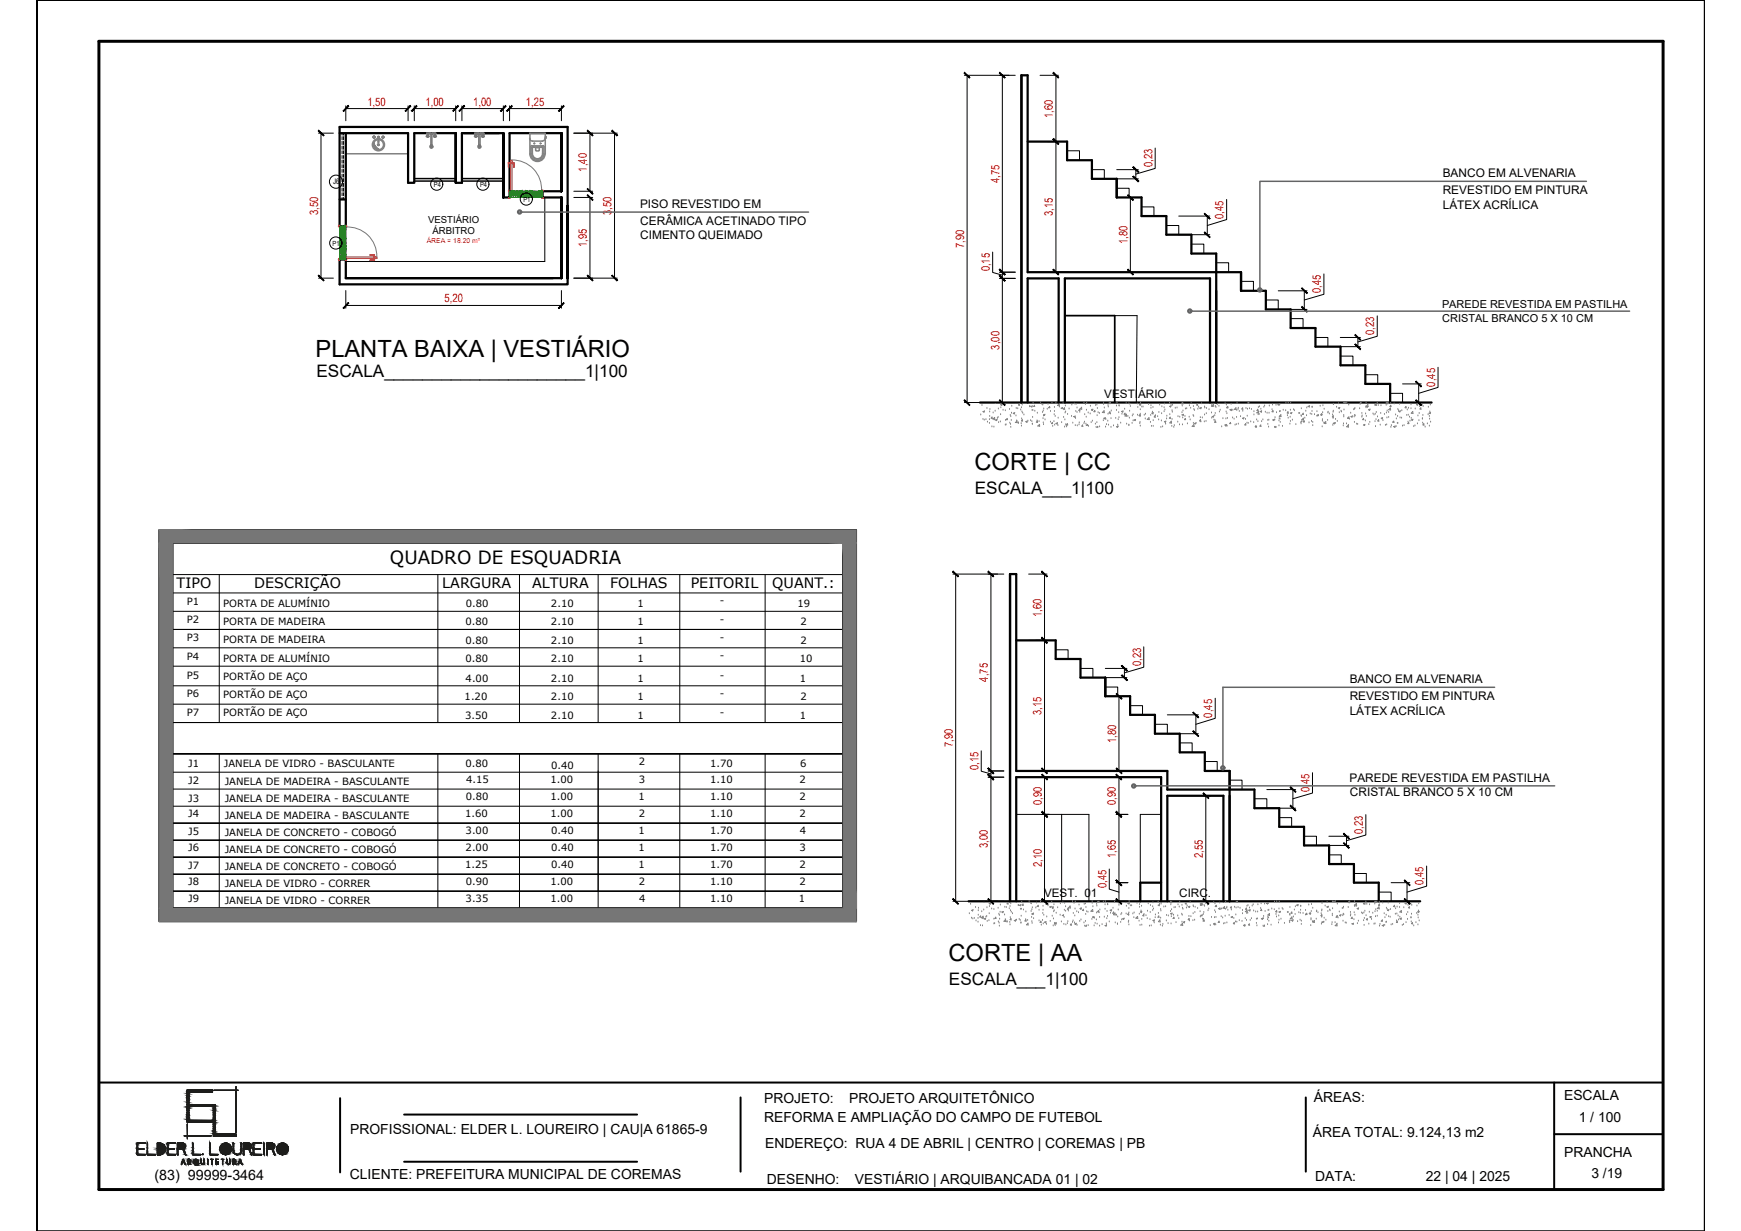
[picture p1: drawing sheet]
<svg xmlns="http://www.w3.org/2000/svg" width="297mm" height="210mm" viewBox="0 0 297 210" stroke-linecap="round" stroke-linejoin="round" font-family="sans-serif">
<defs><g id="words">
<g font-size="4">
<text x="53.8" y="60.9">PLANTA BAIXA | VESTIÁRIO</text>
<text x="166.3" y="80.2">CORTE | CC</text>
<text x="161.8" y="163.9">CORTE | AA</text>
</g>
<text font-size="3.1" x="66.5" y="96.2">QUADRO DE ESQUADRIA</text>
<g font-size="2.9">
<text x="54" y="64.3">ESCALA_____________________1|100</text>
<text x="166.3" y="84.2">ESCALA___1|100</text>
<text x="161.9" y="168">ESCALA___1|100</text>
</g>
<g font-size="2.4">
<text x="30.1" y="100.3">TIPO</text>
<text x="43.4" y="100.3">DESCRIÇÃO</text>
<text x="75.5" y="100.3">LARGURA</text>
<text x="90.8" y="100.3">ALTURA</text>
<text x="104.1" y="100.3">FOLHAS</text>
<text x="117.8" y="100.3">PEITORIL</text>
<text x="131.8" y="100.3">QUANT.:</text>
<text x="130.4" y="188.1">PROJETO:</text>
<text x="130.4" y="191.3">REFORMA E AMPLIAÇÃO DO CAMPO DE FUTEBOL</text>
<text x="144.9" y="188.1">PROJETO ARQUITETÔNICO</text>
<text x="224.2" y="187.9">ÁREAS:</text>
<text x="266.9" y="187.6">ESCALA</text>
<text x="269.4" y="191.3">1 / 100</text>
<text x="59.7" y="193.3">PROFISSIONAL: ELDER L. LOUREIRO | CAU|A 61865-9</text>
<text x="130.5" y="195.7">ENDEREÇO: RUA 4 DE ABRIL | CENTRO | COREMAS | PB</text>
<text x="224" y="193.8">ÁREA TOTAL: 9.124,13 m2</text>
<text x="266.9" y="197.3">PRANCHA</text>
<text x="26.4" y="201.2">(83) 99999-3464</text>
<text x="59.7" y="201.1">CLIENTE: PREFEITURA MUNICIPAL DE COREMAS</text>
<text x="130.8" y="201.9">DESENHO:</text>
<text x="145.9" y="201.9">VESTIÁRIO | ARQUIBANCADA 01 | 02</text>
<text x="224.4" y="201.3">DATA:</text>
<text x="243.3" y="201.3">22 | 04 | 2025</text>
<text x="271.5" y="200.9">3 /19</text>
</g>
<g font-size="2" fill="#f00">
<text x="62.7" y="18">1,50</text>
<text x="72.6" y="18">1,00</text>
<text x="80.7" y="18">1,00</text>
<text x="89.7" y="18">1,25</text>
<text x="179.6" y="20.1" transform="rotate(-90 179.6 20.1)">1,60</text>
<text x="100.1" y="29.3" transform="rotate(-90 100.1 29.3)">1,40</text>
<text x="196.6" y="28.5" transform="rotate(-90 196.6 28.5)">0,23</text>
<text x="170.5" y="31.2" transform="rotate(-90 170.5 31.2)">4,75</text>
<text x="54.3" y="36.6" transform="rotate(-90 54.3 36.6)">3,50</text>
<text x="104.3" y="36.6" transform="rotate(-90 104.3 36.6)">3,50</text>
<text x="179.6" y="36.8" transform="rotate(-90 179.6 36.8)">3,15</text>
<text x="192.4" y="41.7" transform="rotate(-90 192.4 41.7)">1,80</text>
<text x="208.8" y="37.3" transform="rotate(-90 208.8 37.3)">0,45</text>
<text x="100.1" y="42.2" transform="rotate(-90 100.1 42.2)">1,95</text>
<text x="164.5" y="42.3" transform="rotate(-90 164.5 42.3)">7,90</text>
<text x="168.9" y="46.3" transform="rotate(-90 168.9 46.3)">0,15</text>
<text x="75.8" y="51.6">5,20</text>
<text x="225.4" y="50" transform="rotate(-90 225.4 50)">0,45</text>
<text x="170.5" y="59.6" transform="rotate(-90 170.5 59.6)">3,00</text>
<text x="234.5" y="57.2" transform="rotate(-90 234.5 57.2)">0,23</text>
<text x="244.8" y="65.9" transform="rotate(-90 244.8 65.9)">0,45</text>
<text x="177.7" y="105.2" transform="rotate(-90 177.7 105.2)">1,60</text>
<text x="194.7" y="113.6" transform="rotate(-90 194.7 113.6)">0,23</text>
<text x="168.6" y="116.2" transform="rotate(-90 168.6 116.2)">4,75</text>
<text x="177.7" y="121.9" transform="rotate(-90 177.7 121.9)">3,15</text>
<text x="206.8" y="122.4" transform="rotate(-90 206.8 122.4)">0,45</text>
<text x="162.5" y="127.4" transform="rotate(-90 162.5 127.4)">7,90</text>
<text x="166.9" y="131.3" transform="rotate(-90 166.9 131.3)">0,15</text>
<text x="190.4" y="126.7" transform="rotate(-90 190.4 126.7)">1,80</text>
<text x="177.7" y="137.3" transform="rotate(-90 177.7 137.3)">0,90</text>
<text x="190.4" y="137.3" transform="rotate(-90 190.4 137.3)">0,90</text>
<text x="223.4" y="135.1" transform="rotate(-90 223.4 135.1)">0,45</text>
<text x="232.5" y="142.2" transform="rotate(-90 232.5 142.2)">0,23</text>
<text x="168.6" y="144.7" transform="rotate(-90 168.6 144.7)">3,00</text>
<text x="177.7" y="147.8" transform="rotate(-90 177.7 147.8)">2,10</text>
<text x="190.4" y="146.3" transform="rotate(-90 190.4 146.3)">1,65</text>
<text x="205.2" y="146.3" transform="rotate(-90 205.2 146.3)">2,55</text>
<text x="188.8" y="151.5" transform="rotate(-90 188.8 151.5)">0,45</text>
<text x="242.9" y="151" transform="rotate(-90 242.9 151)">0,45</text>
</g>
<g font-size="2">
<text x="109.2" y="35.5">PISO REVESTIDO EM</text>
<text x="246.2" y="30.1">BANCO EM ALVENARIA</text>
<text x="246.2" y="33.1">REVESTIDO EM PINTURA</text>
<text x="246.2" y="35.6">LÁTEX ACRÍLICA</text>
<text x="109.2" y="38.3">CERÂMICA ACETINADO TIPO</text>
<text x="109.2" y="40.7">CIMENTO QUEIMADO</text>
<text x="188.4" y="67.9">VESTIÁRIO</text>
<text x="230.3" y="116.4">BANCO EM ALVENARIA</text>
<text x="230.3" y="119.4">REVESTIDO EM PINTURA</text>
<text x="230.3" y="121.9">LÁTEX ACRÍLICA</text>
<text x="230.2" y="133.4">PAREDE REVESTIDA EM PASTILHA</text>
<text x="230.3" y="135.8">CRISTAL BRANCO 5 X 10 CM</text>
<text x="178.1" y="153">VEST. 01</text>
<text x="201.2" y="153">CIRC.</text>
</g>
<g font-size="1.9">
<text x="246" y="52.6">PAREDE REVESTIDA EM PASTILHA</text>
<text x="246.1" y="54.8">CRISTAL BRANCO 5 X 10 CM</text>
</g>
<g font-size="1.7">
<text x="31.9" y="103.2">P1</text>
<text x="31.9" y="106.2">P2</text>
<text x="38.1" y="106.6">PORTA DE MADEIRA</text>
<text x="38.1" y="103.5">PORTA DE ALUMÍNIO</text>
<text x="79.4" y="106.7">0.80</text>
<text x="79.5" y="103.6">0.80</text>
<text x="94" y="106.7">2.10</text>
<text x="94" y="103.6">2.10</text>
<text x="108.8" y="103.5">1</text>
<text x="108.8" y="106.7">1</text>
<text x="122.8" y="103.1">-</text>
<text x="122.8" y="106.2">-</text>
<text x="136" y="103.5">19</text>
<text x="136.6" y="106.7">2</text>
<text x="31.9" y="109.3">P3</text>
<text x="31.9" y="112.5">P4</text>
<text x="38.1" y="109.7">PORTA DE MADEIRA</text>
<text x="38.1" y="112.9">PORTA DE ALUMÍNIO</text>
<text x="79.4" y="109.8">0.80</text>
<text x="79.4" y="112.9">0.80</text>
<text x="94" y="109.8">2.10</text>
<text x="94" y="112.9">2.10</text>
<text x="108.8" y="109.8">1</text>
<text x="108.8" y="112.9">1</text>
<text x="122.8" y="109.3">-</text>
<text x="122.8" y="112.4">-</text>
<text x="136.5" y="112.9">10</text>
<text x="136.6" y="109.8">2</text>
<text x="31.9" y="115.8">P5</text>
<text x="31.9" y="118.9">P6</text>
<text x="38.1" y="115.9">PORTÃO DE AÇO</text>
<text x="38.1" y="119">PORTÃO DE AÇO</text>
<text x="79.3" y="119.4">1.20</text>
<text x="79.4" y="116.3">4.00</text>
<text x="94" y="116.3">2.10</text>
<text x="94" y="119.4">2.10</text>
<text x="108.8" y="116.3">1</text>
<text x="108.8" y="119.4">1</text>
<text x="122.8" y="115.8">-</text>
<text x="122.8" y="118.9">-</text>
<text x="136.5" y="116.3">1</text>
<text x="136.6" y="119.4">2</text>
<text x="31.9" y="122.1">P7</text>
<text x="38.1" y="122.1">PORTÃO DE AÇO</text>
<text x="79.4" y="122.5">3.50</text>
<text x="94" y="122.5">2.10</text>
<text x="108.8" y="122.5">1</text>
<text x="122.8" y="122">-</text>
<text x="136.5" y="122.5">1</text>
<text x="32.1" y="130.7">J1</text>
<text x="38.2" y="130.7">JANELA DE VIDRO - BASCULANTE</text>
<text x="79.4" y="130.8">0.80</text>
<text x="94.1" y="131.1">0.40</text>
<text x="109" y="130.4">2</text>
<text x="121.2" y="130.8">1.70</text>
<text x="136.5" y="130.9">6</text>
<text x="32.1" y="133.7">J2</text>
<text x="32.1" y="136.7">J3</text>
<text x="38.3" y="133.9">JANELA DE MADEIRA - BASCULANTE</text>
<text x="38.3" y="136.8">JANELA DE MADEIRA - BASCULANTE</text>
<text x="79.5" y="136.4">0.80</text>
<text x="79.5" y="133.5">4.15</text>
<text x="93.9" y="133.5">1.00</text>
<text x="93.9" y="136.4">1.00</text>
<text x="108.9" y="136.4">1</text>
<text x="109" y="133.5">3</text>
<text x="121.2" y="133.5">1.10</text>
<text x="121.2" y="136.4">1.10</text>
<text x="136.4" y="133.5">2</text>
<text x="136.4" y="136.4">2</text>
<text x="32.1" y="139.4">J4</text>
<text x="32.1" y="142.3">J5</text>
<text x="38.3" y="139.7">JANELA DE MADEIRA - BASCULANTE</text>
<text x="38.3" y="142.6">JANELA DE CONCRETO - COBOGÓ</text>
<text x="79.4" y="139.3">1.60</text>
<text x="79.4" y="142.3">3.00</text>
<text x="93.9" y="139.3">1.00</text>
<text x="94.1" y="142.3">0.40</text>
<text x="108.9" y="142.2">1</text>
<text x="109" y="139.3">2</text>
<text x="121.2" y="139.3">1.10</text>
<text x="121.2" y="142.3">1.70</text>
<text x="136.4" y="139.3">2</text>
<text x="136.5" y="142.2">4</text>
<text x="32.1" y="145.2">J6</text>
<text x="32.1" y="148.1">J7</text>
<text x="38.3" y="145.5">JANELA DE CONCRETO - COBOGÓ</text>
<text x="38.3" y="148.4">JANELA DE CONCRETO - COBOGÓ</text>
<text x="79.4" y="148">1.25</text>
<text x="79.4" y="145.1">2.00</text>
<text x="94.1" y="145.1">0.40</text>
<text x="94.1" y="148">0.40</text>
<text x="108.9" y="145.1">1</text>
<text x="108.9" y="148">1</text>
<text x="121.2" y="145.1">1.70</text>
<text x="121.2" y="148">1.70</text>
<text x="136.4" y="145.1">3</text>
<text x="136.4" y="148">2</text>
<text x="32.1" y="151">J8</text>
<text x="32.1" y="153.9">J9</text>
<text x="38.3" y="151.3">JANELA DE VIDRO - CORRER</text>
<text x="38.3" y="154.1">JANELA DE VIDRO - CORRER</text>
<text x="79.4" y="153.8">3.35</text>
<text x="79.5" y="150.9">0.90</text>
<text x="93.9" y="150.9">1.00</text>
<text x="93.9" y="153.8">1.00</text>
<text x="109" y="150.9">2</text>
<text x="109.1" y="153.8">4</text>
<text x="121.2" y="150.9">1.10</text>
<text x="121.2" y="153.8">1.10</text>
<text x="136.3" y="153.8">1</text>
<text x="136.4" y="150.9">2</text>
</g>
<g font-size="1.6">
<text x="73.1" y="38">VESTIÁRIO</text>
<text x="73.8" y="39.9">ÁRBITRO</text>
</g>
<text font-size="1.3" x="56.8" y="31.4">J6</text>
<g font-size="1.2">
<text x="74" y="31.8">P4</text>
<text x="81.9" y="31.8">P4</text>
<text x="89.3" y="34.4">P1</text>
<text x="56.8" y="41.9">P1</text>
</g>
<text font-size="1.2" fill="#f00" x="72.8" y="41.5">ÁREA = 18.20 m²</text>
</g></defs>
<!-- layer: 0 -->
<path d="M6.3 0h.1M6.3 0v209.9v-209.9h284.5h-284.5h284.5h-284.5h284.5h-284.5h284.5h-284.5h213.4M6.3 0h284.5v209.9h-284.5M70.7 30.9h7.1M70.7 30.5h7.1M78.8 30.9h7.1M78.8 30.5h7.1M6.3 209.9h.1" fill="none" stroke="#000" stroke-width=".25"/>
<!-- layer: mob_vista_0.30 -->
<path d="M16.9 7h266.8v195.8h-266.8z" fill="none" stroke="#000" stroke-width=".51"/>
<!-- layer: Camada 1 -->
<g fill="none" stroke="#000" stroke-width=".17">
<path d="M16.9 184.6h266.8v18.2h-266.8zM23.4 194.9h1.4l-1.1 .1a.15 .15 0 0 0-.2 0 .15 .15 0 0 0 0 .2v.7h1.1h-1.1v.9l1.3 .1h-1.4zM25.1 194.9l.1 1.9h1.3l-1.2 .1a.31 .31 0 0 1-.2-.5zM26.8 194.9a1.03 1.03 0 0 1 1.4 1 1.03 1.03 0 0 1-1.4 .9zM26.9 195a.96 .96 0 0 1 1.3 .9 .96 .96 0 0 1-1.3 .9zM28.6 194.9h1.4l-1.1 .1a.15 .15 0 0 0-.3 0 .15 .15 0 0 0 0 .2v.7h1.1h-1.1v.9l1.4 .1h-1.4zM30.3 194.9h.5a.57 .57 0 0 1 .8 .2 .57 .57 0 0 1-.3 .8l.4 1h-.1l-.4-1h-.9v1zM30.3 195h.6a.51 .51 0 0 1 .7 .4 .51 .51 0 0 1-.7 .5h-.6zM31.2 197.7h.1l.3 .8h-.1a.27 .27 0 0 0-.3-.4 .27 .27 0 0 0-.2 .4zM31.3 197.8l.1 .3h-.3zM31.9 185.9h4.4v.1a.22 .22 0 0 1-.1 .2 .22 .22 0 0 1-.3 0h-3.7v2.2h3.7a.23 .23 0 0 1 .3-.1 .23 .23 0 0 1 .1 .3l-4.1 .1v2a.21 .21 0 0 0 .1 .3 .21 .21 0 0 0 .2 0h3.8v.4h-4.4zM31.9 191.7l.1 1.9 4.1 .1h-4.1l-.1 .5v-.5h-.5l.5-.1z"/>
<path d="M32.1 197.7a.32 .32 0 0 1 .4 .1 .32 .32 0 0 1-.2 .5l.2 .2-.3-.3h-.1v.3zM32.1 197.7h.1a.24 .24 0 0 1 .3 .3 .24 .24 0 0 1-.4 .1zM32.8 194.9l.1 1.9 1.4 .1h-1.5zM33 197.8a.45 .45 0 0 1 .8 0 .45 .45 0 0 1-.3 .7l.4 .1h-.4l-.2 .1 .1-.1a.47 .47 0 0 1-.4-.8zM34.3 197.7l.1 .3a.28 .28 0 0 0 .1 .5 .28 .28 0 0 0 .3-.4v-.4l.1 .3a.32 .32 0 0 1-.2 .5 .32 .32 0 0 1-.4-.4zM34.6 196.7v.2zM35.4 197.7l.1 .8zM35.8 194.9v1.9h1.4l-1.3 .1a.31 .31 0 0 1-.1-.5zM35.9 197.7h.5h-.2v.8l-.1-.8zM36.4 188.4h.3v5h3.2a.23 .23 0 0 1 .4 0 .23 .23 0 0 1 0 .3 .23 .23 0 0 1-.4 0h-3.5zM36.5 185.9h3.7v-.6l.1 .6h.3h-.3v7.2l-.1-7.2zM36.9 197.7h.4h-.4v.2a.15 .15 0 0 0 0 .2 .15 .15 0 0 0 .2 0h.2h-.4v.4h.4h-.4z"/>
<path d="M37.7 197.7h.5h-.2v.8v-.8zM38.7 197.7v.3a.28 .28 0 0 0 .2 .5 .28 .28 0 0 0 .3-.4v-.4v.3a.32 .32 0 0 1-.2 .5 .32 .32 0 0 1-.3-.4zM39.7 197.7a.3 .3 0 0 1 .5 .1 .3 .3 0 0 1-.2 .4l.2 .3-.3-.3h-.1l-.1 .3zM39.8 197.7a.25 .25 0 0 1 .4 .2 .25 .25 0 0 1-.4 .2zM39.8 194.9l.1 .1a2.14 2.14 0 0 0 .3 1.7 .69 .69 0 0 0 .8-.1 .69 .69 0 0 0 .1-.8v-.9l.1 .2a1.93 1.93 0 0 1-.3 1.7 .79 .79 0 0 1-.9-.1 .79 .79 0 0 1-.2-.9zM40.9 197.7l.4 .8h-.1a.26 .26 0 0 0-.2-.4 .26 .26 0 0 0-.3 .4h-.1zM41 197.8l.1 .3h-.3zM41.5 194.9h.5a.6 .6 0 0 1 .8 .2 .6 .6 0 0 1-.1 .8l-.1 .1 .4 .9h-.2l-.3-1h-.9l-.1 1zM41.6 195h.5a.51 .51 0 0 1 .8 .4 .51 .51 0 0 1-.7 .5h-.6zM43.2 194.9h1.4l-1.3 .1v.9h1.1h-1.1v.9l1.3 .1h-1.4zM45 194.9l.1 2zM45.5 194.9h.5a.58 .58 0 0 1 .8 .2 .58 .58 0 0 1-.2 .8v.1l.3 .9-.4-1h-1v1z"/>
<path d="M45.5 195h.6a.51 .51 0 0 1 .7 .5 .51 .51 0 0 1-.8 .4h-.5z"/>
<circle cx="33.4" cy="198.1" r=".39"/>
<circle cx="38.5" cy="195.9" r="1"/>
<circle cx="38.5" cy="195.9" r=".94"/>
<circle cx="48.2" cy="195.9" r="1"/>
<circle cx="48.2" cy="195.9" r=".94"/>
</g>
<g fill="#1d1d1b" stroke="#1d1d1b" stroke-width=".17">
<path d="M33.3 197.7h.3z"/>
<path d="M33.7 198.6h.1z"/>
<path d="M34.4 198.5h.3z"/>
<path d="M38.8 198.5h.3z"/>
<path d="M38.4 194.9h.2z"/>
<path d="M38.3 196.9h.5z"/>
<path d="M40.9 196.7h.1z"/>
<path d="M40.2 196.9h.6z"/>
<path d="M48.1 194.9h.2z"/>
<path d="M47.4 195.3h1.6z"/>
<path d="M47.2 195.7h2z"/>
<path d="M48 196.9h.5z"/>
<path d="M31.9 191.4h4.4z"/>
<path d="M31.2 197.7l.2 .1zM31.2 197.7l.2 .1h-.2z"/>
<path d="M31.2 197.8l.2 .3v-.3zM31.2 197.8l.2 .3h-.3z"/>
<path d="M31.1 198.1h.4zM31.1 198.1h.4z"/>
<path d="M31.4 198.1l.1 .1zM31.4 198.1l.1 .1z"/>
<path d="M31.1 198.1v.1zM31.1 198.1v.1z"/>
<path d="M31.4 198.2l.1 .1zM31.4 198.2l.1 .1z"/>
<path d="M31.1 198.2v.1zM31.1 198.2l-.1 .1z"/>
<path d="M31.5 198.3l.1 .1zM31.5 198.3l.1 .1z"/>
<path d="M31.5 198.4l.1 .1zM31.5 198.4l.1 .1z"/>
<path d="M31 198.4v.1zM31 198.4v.1z"/>
<path d="M32.1 197.7h.2zM32.1 197.7h.2zM32.1 197.7h.2zM32.1 197.7h.2z"/>
<path d="M32.1 197.7l.4 .1zM32.1 197.7l.4 .1z"/>
<path d="M32.1 197.8h.4zM32.1 197.8h.4z"/>
<path d="M32.1 197.8l.4 .1zM32.1 197.8l.4 .1z"/>
<path d="M32.1 197.9l.4 .1v-.1zM32.1 197.9l.4 .1h-.4z"/>
<path d="M32.1 198l.3 .2 .1-.2zM32.1 198l.3 .2h-.3z"/>
<path d="M32.1 198.2h.3zM32.1 198.2h.2zM32.1 198.2h.2zM32.1 198.2h.2z"/>
<path d="M32.2 198.2l.1 .1zM32.2 198.2l.1 .1z"/>
<path d="M32.3 198.3h.1zM32.3 198.3h.1z"/>
<path d="M32.1 198.3v.1zM32.1 198.3v.1z"/>
<path d="M32.3 198.3l.2 .2zM32.3 198.3l.2 .2z"/>
<path d="M32.1 198.4v.1zM32.1 198.4v.1z"/>
<path d="M32.4 198.5h.1zM32.4 198.5h.1z"/>
<path d="M33.3 197.7l.4 .1zM33.1 197.8h.6z"/>
<path d="M33.1 197.8h.6zM33.1 197.8h.6z"/>
<path d="M33.1 197.8l.7 .1-.1-.1zM33.1 197.8l.7 .1h-.8z"/>
<path d="M33 197.9l.9 .1zM33 197.9l.9 .1z"/>
<path d="M33 198l.9 .1v-.1zM33 198l.9 .1h-.9z"/>
<path d="M33 198.1l.9 .1zM33 198.1l.9 .1z"/>
<path d="M33 198.2l.8 .1 .1-.1zM33 198.2l.8 .1h-.8z"/>
<path d="M33 198.3l.8 .1zM33 198.3l.8 .1z"/>
<path d="M33.1 198.4h.7zM33.1 198.4l.5 .1zM33.2 198.5h.4zM33.2 198.5h.4z"/>
<path d="M33.2 198.5h.4zM33.2 198.5h.4z"/>
<path d="M33.3 198.5h.3zM33.3 198.5h.2z"/>
<path d="M33.4 198.5l.2 .1zM33.4 198.5l.2 .1z"/>
<path d="M33.4 198.6h.2zM33.4 198.6h.2zM33.4 198.6h.2zM33.4 198.6h.2z"/>
<path d="M33.5 198.6h.2zM33.5 198.6h.2z"/>
<path d="M33.5 198.6h.2zM33.5 198.6h.2z"/>
<path d="M33.6 198.6h.1zM33.6 198.6h.1z"/>
<path d="M33.6 198.6h.2zM33.6 198.6h.2z"/>
<path d="M33.6 198.6h.2zM33.6 198.6h.2z"/>
<path d="M33.6 198.6h.2zM33.6 198.6h.1z"/>
<path d="M34.8 197.7l.1 .1zM34.8 197.7l.1 .1z"/>
<path d="M34.3 197.7l.1 .1zM34.3 197.7l.1 .1z"/>
<path d="M34.8 197.8h.1zM34.8 197.8h.1z"/>
<path d="M34.8 197.8l.1 .1zM34.8 197.8l.1 .1z"/>
<path d="M34.3 197.8l.1 .1zM34.3 197.8l.1 .1z"/>
<path d="M34.8 197.9l.1 .2zM34.8 197.9l.1 .2z"/>
<path d="M34.3 197.9l.1 .2zM34.3 197.9l.1 .2z"/>
<path d="M34.3 198.1l.1 .1zM34.3 198.1l.1 .1z"/>
<path d="M34.8 198.1l.1 .1zM34.8 198.1l.1 .1z"/>
<path d="M34.8 198.2l.1 .1zM34.8 198.2l.1 .1z"/>
<path d="M34.8 198.3l.1 .1zM34.8 198.3l.1 .1z"/>
<path d="M34.4 198.3v.1zM34.4 198.3v.1z"/>
<path d="M34.4 198.4l.1 .1zM34.4 198.4l.1 .1z"/>
<path d="M34.8 198.4l-.1 .1zM34.7 198.5l.1-.1z"/>
<path d="M34.4 198.5h.3zM34.4 198.5h.3z"/>
<path d="M34.5 198.5h.2zM34.4 198.5h.3z"/>
<path d="M35.4 197.7l.1 .1zM35.4 197.7l.1 .1z"/>
<path d="M35.4 197.8l.1 .3zM35.4 197.8l.1 .3z"/>
<path d="M35.4 198.1l.1 .3zM35.4 198.1l.1 .3z"/>
<path d="M35.4 198.4l.1 .1zM35.4 198.4l.1 .1z"/>
<path d="M35.9 197.7h.5zM35.9 197.7h.5z"/>
<path d="M36.1 197.8h.1zM36.1 197.8h.1z"/>
<path d="M36.1 197.8l.1 .3zM36.1 197.8l.1 .3z"/>
<path d="M36.1 198.1l.1 .3zM36.1 198.1l.1 .3z"/>
<path d="M36.1 198.4l.1 .1zM36.1 198.4l.1 .1z"/>
<path d="M36.9 197.7h.4zM36.9 197.7h.4zM36.9 197.7h.4zM36.9 197.7h.4zM36.9 197.7h.4zM36.9 197.7h.4z"/>
<path d="M36.9 197.7v.1zM36.9 197.7v.1z"/>
<path d="M36.9 197.8v.1zM36.9 197.8v.1z"/>
<path d="M36.9 197.9v.1zM36.9 197.9v.1z"/>
<path d="M36.9 198.1h.4zM36.9 198.1h.4zM36.9 198.1h.4zM36.9 198.1h.4z"/>
<path d="M36.9 198.1h.4zM36.9 198.1h.4zM36.9 198.1h.4zM36.9 198.1h.4z"/>
<path d="M36.9 198.2v.1zM36.9 198.2v.1z"/>
<path d="M36.9 198.3v.1zM36.9 198.3v.1z"/>
<path d="M36.9 198.5h.4zM36.9 198.5h.4zM36.9 198.5h.4zM36.9 198.5h.4z"/>
<path d="M36.9 198.5h.4zM36.9 198.5h.4z"/>
<path d="M37.7 197.7h.5zM37.7 197.7h.5z"/>
<path d="M38 197.8v.3zM38 197.8v.3z"/>
<path d="M38 198.1v.3zM38 198.1v.3z"/>
<path d="M38 198.4v.1zM38 198.4v.1z"/>
<path d="M39.2 197.7v.1zM39.2 197.7v.1z"/>
<path d="M38.7 197.7v.1zM38.7 197.7v.1z"/>
<path d="M39.2 197.8v.1zM39.2 197.8v.1z"/>
<path d="M38.7 197.8v.1zM38.7 197.8v.1z"/>
<path d="M39.2 197.9v.2zM39.2 197.9v.2z"/>
<path d="M38.7 197.9v.2zM38.7 197.9v.2z"/>
<path d="M38.7 198.1v.1zM38.7 198.1v.1z"/>
<path d="M39.2 198.1v.1zM39.2 198.1v.1z"/>
<path d="M39.2 198.2v.1zM39.2 198.2v.1z"/>
<path d="M38.7 198.3h.1zM38.7 198.3h.1z"/>
<path d="M39.1 198.3l.1 .1zM39.1 198.3l.1 .1z"/>
<path d="M38.7 198.3l.1 .1zM38.7 198.3l.1 .1z"/>
<path d="M38.7 198.4l.1 .1zM38.7 198.4l.1 .1z"/>
<path d="M39.1 198.4v.1zM39 198.5l.1-.1z"/>
<path d="M38.8 198.5h.2zM38.8 198.5h.2z"/>
<path d="M38.8 198.5h.3zM38.8 198.5h.3z"/>
<path d="M39.7 197.7h.3zM39.7 197.7h.3z"/>
<path d="M39.7 197.7h.3zM39.7 197.7h.3z"/>
<path d="M39.7 197.7l.4 .1zM39.7 197.7l.4 .1z"/>
<path d="M39.7 197.8h.5zM39.7 197.8h.5z"/>
<path d="M39.7 197.8l.5 .1zM39.7 197.8l.5 .1z"/>
<path d="M39.7 197.9l.5 .1v-.1zM39.7 197.9l.5 .1h-.5z"/>
<path d="M39.7 198l.4 .2 .1-.2zM39.7 198l.4 .2h-.4z"/>
<path d="M39.7 198.2h.4zM39.7 198.2h.3zM39.7 198.2h.3zM39.7 198.2h.3z"/>
<path d="M39.9 198.2l.1 .1zM39.9 198.2l.1 .1z"/>
<path d="M39.9 198.3h.2zM39.9 198.3h.2z"/>
<path d="M40 198.3h.1zM40 198.3h.1z"/>
<path d="M39.7 198.3l.1 .1zM39.7 198.3l.1 .1z"/>
<path d="M40 198.3l.2 .2zM40 198.3l.2 .2z"/>
<path d="M39.7 198.4l.1 .1zM39.7 198.4l.1 .1z"/>
<path d="M40.1 198.5h.1zM40.1 198.5h.1z"/>
<path d="M40.9 197.7h.1zM40.9 197.7h.1z"/>
<path d="M40.9 197.7l.1 .1zM40.9 197.7l.1 .1h-.1z"/>
<path d="M40.9 197.8l.2 .3-.1-.3zM40.9 197.8l.2 .3h-.3z"/>
<path d="M40.8 198.1h.4zM40.8 198.1h.4z"/>
<path d="M41.1 198.1l.1 .1zM41.1 198.1l.1 .1z"/>
<path d="M40.8 198.1v.1zM40.8 198.1v.1z"/>
<path d="M41.1 198.2l.1 .1zM41.1 198.2l.1 .1z"/>
<path d="M40.8 198.2v.1zM40.8 198.2l-.1 .1z"/>
<path d="M41.2 198.3l.1 .1zM41.2 198.3l.1 .1z"/>
<path d="M41.2 198.4l.1 .1zM41.2 198.4l.1 .1z"/>
<path d="M40.7 198.4v.1zM40.7 198.4v.1z"/>
<path d="M41.2 198.5h.1zM41.2 198.5h.1z"/>
<path d="M23.4 194.9h1.4zM23.4 194.9h1.4zM23.4 194.9h1.4zM23.4 194.9h1.4zM23.4 194.9h1.4zM23.4 194.9h1.4z"/>
<path d="M23.4 194.9l1.4 .1zM23.4 194.9l1.4 .1z"/>
<path d="M23.4 195h.1zM23.4 195h.1z"/>
<path d="M23.4 195h.1zM23.4 195h.1z"/>
<path d="M23.4 195l.1 .2zM23.4 195l.1 .2z"/>
<path d="M23.4 195.2h.1zM23.4 195.2h.1z"/>
<path d="M23.4 195.2l.1 .2zM23.4 195.2l.1 .2z"/>
<path d="M23.4 195.4l.1 .3zM23.4 195.4l.1 .3z"/>
<path d="M23.4 195.7h.1zM23.4 195.7h.1z"/>
<path d="M23.4 195.7l.1 .1zM23.4 195.7l.1 .1z"/>
<path d="M23.4 195.8l.1 .1zM23.4 195.8l.1 .1z"/>
<path d="M23.4 195.9h1.2zM23.4 195.9h1.2zM23.4 195.9h1.2zM23.4 195.9h1.2z"/>
<path d="M23.4 195.9h1.1zM23.4 195.9h1.2z"/>
<path d="M23.4 195.9h.1zM23.4 195.9l.1 .1z"/>
<path d="M23.4 196l.1 .1zM23.4 196l.1 .1z"/>
<path d="M23.4 196.1l.1 .2zM23.4 196.1l.1 .2z"/>
<path d="M23.4 196.3l.1 .2zM23.4 196.3l.1 .2z"/>
<path d="M23.4 196.5l.1 .1zM23.4 196.5l.1 .1z"/>
<path d="M23.4 196.6l.1 .1zM23.4 196.6l.1 .1z"/>
<path d="M23.4 196.7l.1 .1zM23.4 196.7l.1 .1z"/>
<path d="M23.4 196.8h.1zM23.4 196.8h.1z"/>
<path d="M23.4 196.8l1.4 .1zM23.4 196.8l1.4 .1zM23.4 196.9h1.4zM23.4 196.9h1.4zM23.4 196.9h1.4zM23.4 196.9h1.4z"/>
<path d="M23.4 196.9h1.4zM23.4 196.9h1.4z"/>
<path d="M23.4 196.9h1.4zM23.4 196.9h1.4z"/>
<path d="M25.1 194.9l.1 .1zM25.1 194.9l.1 .1z"/>
<path d="M25.1 195l.1 .2zM25.1 195l.1 .2z"/>
<path d="M25.1 195.2l.1 .5zM25.1 195.2l.1 .5z"/>
<path d="M25.1 195.7l.1 .5zM25.1 195.7l.1 .5z"/>
<path d="M25.1 196.3l.1 .2zM25.1 196.3l.1 .2z"/>
<path d="M25.1 196.5l.1 .2zM25.1 196.5l.1 .2z"/>
<path d="M25.1 196.7h.1zM25.1 196.7h.1z"/>
<path d="M25.1 196.8l1.4 .1zM25.1 196.8l1.4 .1zM25.1 196.9h1.4zM25.1 196.9h1.4zM25.1 196.9h1.4zM25.1 196.9h1.4z"/>
<path d="M25.1 196.9h1.4zM25.1 196.9h1.4zM25.1 196.9h1.4zM25.1 196.9h1.4z"/>
<path d="M26.8 194.9h.6zM26.8 194.9h.6z"/>
<path d="M26.8 194.9l.7 .1zM26.8 194.9l.7 .1z"/>
<path d="M26.8 195h.8zM26.8 195h.8z"/>
<path d="M26.8 195l1 .1zM26.8 195l1 .1z"/>
<path d="M26.8 195.1l1.2 .2-.2-.2zM26.8 195.1l1.2 .2h-1.2zM26.8 195.3h1.2zM26.8 195.3h1.2z"/>
<path d="M26.8 195.3l1.4 .2-.2-.2zM26.8 195.3l1.4 .2h-1.4z"/>
<path d="M26.8 195.5l1.4 .1v-.1zM26.8 195.5l1.4 .1h-1.4z"/>
<path d="M26.8 195.6l1.5 .2-.1-.2zM26.8 195.6l1.5 .2h-1.5z"/>
<path d="M26.8 195.8l1.4 .3 .1-.3zM26.8 195.8l1.4 .3h-1.4z"/>
<path d="M26.8 196.1l1.3 .3 .1-.3zM26.8 196.1l1.3 .3h-1.3z"/>
<path d="M26.8 196.4h1.3zM26.8 196.4h1.3z"/>
<path d="M26.8 196.4l1.2 .2 .1-.2zM26.8 196.4l1.2 .2h-1.2z"/>
<path d="M26.8 196.6l1 .2 .2-.2zM26.8 196.6l1 .2h-1z"/>
<path d="M26.8 196.8h.9zM26.8 196.8h1z"/>
<path d="M26.8 196.8h.9zM26.8 196.8l.7 .1z"/>
<path d="M26.8 196.9h.7zM26.8 196.9h.7z"/>
<path d="M26.8 196.9h.5zM26.8 196.9h.7z"/>
<path d="M26.8 196.9h.5zM26.8 196.9h.5z"/>
<path d="M26.9 196.9h.4zM26.9 196.9h.3z"/>
<path d="M28.6 194.9h1.4zM28.6 194.9h1.4zM28.6 194.9h1.4zM28.6 194.9h1.4zM28.6 194.9h1.4zM28.6 194.9h1.4z"/>
<path d="M28.6 194.9l1.4 .1zM28.6 194.9l1.4 .1z"/>
<path d="M28.6 195v.2zM28.6 195v.2z"/>
<path d="M28.6 195.2v.2zM28.6 195.2v.2z"/>
<path d="M28.6 195.4v.3zM28.6 195.4v.3z"/>
<path d="M28.6 195.7v.1zM28.6 195.7v.1z"/>
<path d="M28.6 195.8v.1zM28.6 195.8v.1z"/>
<path d="M28.6 195.9h1.1zM28.6 195.9h1.1zM28.6 195.9h1.1zM28.6 195.9h1.1z"/>
<path d="M28.6 195.9h1.1zM28.6 195.9h1.1z"/>
<path d="M28.6 195.9h.1zM28.6 195.9v.1z"/>
<path d="M28.6 196v.1zM28.6 196v.1z"/>
<path d="M28.6 196.1v.2zM28.6 196.1v.2z"/>
<path d="M28.6 196.3v.2zM28.6 196.3v.2z"/>
<path d="M28.6 196.5v.1zM28.6 196.5v.1z"/>
<path d="M28.6 196.6v.1zM28.6 196.6v.1z"/>
<path d="M28.6 196.7v.1zM28.6 196.7v.1z"/>
<path d="M28.6 196.8l1.4 .1zM28.6 196.8l1.4 .1zM28.6 196.9h1.4zM28.6 196.9h1.4zM28.6 196.9h1.4zM28.6 196.9h1.4z"/>
<path d="M28.6 196.9h1.4zM28.6 196.9h1.4zM28.6 196.9h1.4zM28.6 196.9h1.4z"/>
<path d="M30.3 194.9h1zM30.3 194.9h1z"/>
<path d="M30.3 194.9h1zM30.3 194.9h1z"/>
<path d="M30.3 194.9l1.2 .1zM30.3 194.9l1.2 .1zM30.3 195h1.2zM30.3 195h1.2z"/>
<path d="M30.3 195l1.3 .1-.1-.1zM30.3 195l1.3 .1h-1.3z"/>
<path d="M30.3 195.1l1.4 .1zM30.3 195.1l1.4 .1z"/>
<path d="M30.3 195.2l1.4 .1zM30.3 195.2l1.4 .1z"/>
<path d="M30.3 195.3l1.4 .1v-.1zM30.3 195.3l1.4 .1h-1.4z"/>
<path d="M30.3 195.4l1.3 .3 .1-.3zM30.3 195.4l1.3 .3h-1.3z"/>
<path d="M30.3 195.7h1.3zM30.3 195.7l1.2 .1z"/>
<path d="M30.3 195.8l1.1 .1 .1-.1zM30.3 195.8l1.1 .1h-1.1z"/>
<path d="M30.3 195.9h1.1zM30.3 195.9h1zM30.3 195.9h1zM30.3 195.9h1z"/>
<path d="M30.3 195.9h.9zM30.3 195.9h.9z"/>
<path d="M30.3 195.9h.9zM30.3 195.9h.9z"/>
<path d="M30.3 195.9h.8zM30.3 195.9h.9z"/>
<path d="M31.2 195.9l.2 .1zM31.2 195.9l.2 .1z"/>
<path d="M30.3 195.9v.1zM30.3 195.9v.1z"/>
<path d="M31.3 196l.1 .1zM31.3 196l.1 .1z"/>
<path d="M30.3 196v.2zM30.3 196v.2z"/>
<path d="M31.3 196.1l.1 .1zM31.3 196.1l.1 .1z"/>
<path d="M31.3 196.2l.2 .1zM31.3 196.2l.2 .1z"/>
<path d="M30.3 196.2v.2zM30.3 196.2v.2z"/>
<path d="M31.4 196.3l.1 .2zM31.4 196.3l.1 .2z"/>
<path d="M30.3 196.4v.2zM30.3 196.4v.2z"/>
<path d="M31.4 196.5l.2 .1zM31.4 196.5l.2 .1z"/>
<path d="M30.3 196.6v.1zM30.3 196.6v.1z"/>
<path d="M31.5 196.6l.1 .1zM31.5 196.6l.1 .1z"/>
<path d="M30.3 196.7v.1zM30.3 196.7v.1z"/>
<path d="M31.5 196.7l.2 .2zM31.5 196.7l.2 .2z"/>
<path d="M30.3 196.8v.1zM30.3 196.8v.1z"/>
<path d="M31.6 196.9h.1zM31.6 196.9h.1z"/>
<path d="M32.8 194.9l.1 .1zM32.8 194.9l.1 .1z"/>
<path d="M32.8 195l.1 .2zM32.8 195l.1 .2z"/>
<path d="M32.8 195.2l.1 .5zM32.8 195.2l.1 .5z"/>
<path d="M32.8 195.7h.1zM32.8 195.7h.1z"/>
<path d="M32.8 195.7l.1 .5zM32.8 195.7l.1 .5z"/>
<path d="M32.8 196.2l.1 .1zM32.8 196.2l.1 .1z"/>
<path d="M32.8 196.3l.1 .2zM32.8 196.3l.1 .2z"/>
<path d="M32.8 196.5h.1zM32.8 196.5h.1z"/>
<path d="M32.8 196.5l.1 .2zM32.8 196.5l.1 .2z"/>
<path d="M32.8 196.7h.1zM32.8 196.7h.1z"/>
<path d="M32.8 196.7l.1 .1zM32.8 196.7l.1 .1z"/>
<path d="M32.8 196.8h.1zM32.8 196.8h.1z"/>
<path d="M32.8 196.8l1.5 .1zM32.8 196.8l1.5 .1zM32.8 196.9h1.5zM32.8 196.9h1.5zM32.8 196.9h1.5zM32.8 196.9h1.5z"/>
<path d="M32.8 196.9h1.5zM32.8 196.9h1.5z"/>
<path d="M32.8 196.9h1.4zM32.8 196.9h1.5z"/>
<path d="M34.6 196.7v.2zM34.6 196.7v.2z"/>
<path d="M35.8 194.9v.1zM35.8 194.9v.1z"/>
<path d="M35.8 195v.2zM35.8 195v.2z"/>
<path d="M35.8 195.2v.5zM35.8 195.2v.5z"/>
<path d="M35.8 195.7v.5zM35.8 195.7v.5z"/>
<path d="M35.8 196.3v.2zM35.8 196.3v.2z"/>
<path d="M35.8 196.5v.2zM35.8 196.5v.2z"/>
<path d="M35.8 196.8l1.4 .1zM35.8 196.8l1.4 .1zM35.8 196.9h1.4zM35.8 196.9h1.4zM35.8 196.9h1.4zM35.8 196.9h1.4z"/>
<path d="M35.8 196.9h1.4zM35.8 196.9h1.4zM35.8 196.9h1.4zM35.8 196.9h1.4z"/>
<path d="M38.4 194.9l.4 .1zM38.2 195h.6z"/>
<path d="M38.2 195h.6zM38.2 195h.6z"/>
<path d="M38.2 195h.8zM38 195h1zM38 195h1zM38 195h1z"/>
<path d="M38 195l1.2 .2-.2-.2zM37.8 195.2l.2-.2 1.2 .2zM37.8 195.2h1.4zM37.8 195.2h1.4z"/>
<path d="M37.8 195.2l1.5 .1-.1-.1zM37.7 195.3l.1-.1 1.5 .1zM37.7 195.3h1.6zM37.7 195.3h1.6z"/>
<path d="M37.7 195.3l1.7 .2-.1-.2zM37.7 195.3l1.7 .2h-1.8zM37.6 195.5h1.8zM37.6 195.5h1.8z"/>
<path d="M37.6 195.5l1.9 .2-.1-.2zM37.6 195.5l1.9 .2h-2zM37.5 195.7h2zM37.5 195.7h2z"/>
<path d="M37.5 195.7l2 .2v-.2zM37.5 195.7l2 .2h-2zM37.5 195.9h2zM37.5 195.9h2z"/>
<path d="M37.5 195.9l2 .2v-.2zM37.5 195.9l2 .2h-2z"/>
<path d="M37.5 196.1h2zM37.5 196.1h2z"/>
<path d="M37.5 196.1l1.9 .3 .1-.3zM37.5 196.1l1.9 .3h-1.8z"/>
<path d="M37.6 196.4h1.8zM37.6 196.4h1.8z"/>
<path d="M37.6 196.4l1.7 .1 .1-.1zM37.6 196.4l1.7 .1h-1.6z"/>
<path d="M37.7 196.5l1.5 .2 .1-.2zM37.7 196.5l1.5 .2h-1.4z"/>
<path d="M37.8 196.7h1.4zM37.8 196.7h1.3z"/>
<path d="M37.9 196.7l1.1 .1 .1-.1zM37.9 196.7l1.1 .1h-1z"/>
<path d="M38 196.8h.9zM38 196.8h1z"/>
<path d="M38 196.8h.9zM38 196.8l.8 .1z"/>
<path d="M38.3 196.9h.3zM38.4 196.9h.2z"/>
<path d="M41.1 194.9l.1 .1zM41.1 194.9l.1 .1z"/>
<path d="M39.8 194.9l.1 .1zM39.8 194.9l.1 .1z"/>
<path d="M41.1 195h.1zM41.1 195h.1z"/>
<path d="M39.8 195h.1zM39.8 195h.1z"/>
<path d="M41.1 195l.1 .2zM41.1 195l.1 .2z"/>
<path d="M39.8 195l.1 .2zM39.8 195l.1 .2z"/>
<path d="M41.1 195.2l.1 .2zM41.1 195.2l.1 .2z"/>
<path d="M39.8 195.2l.1 .2zM39.8 195.2l.1 .2z"/>
<path d="M41.1 195.4l.1 .4zM41.1 195.4l.1 .4z"/>
<path d="M39.8 195.4l.1 .4zM39.8 195.4l.1 .4z"/>
<path d="M41.1 195.8l.1 .2zM41.1 195.8l.1 .2z"/>
<path d="M39.8 195.8l.1 .2zM39.8 195.8l.1 .2z"/>
<path d="M41.1 196l.1 .1zM41.1 196l.1 .1z"/>
<path d="M39.8 196l.1 .1zM39.8 196l.1 .1z"/>
<path d="M41.1 196.1l.1 .1zM41.1 196.1l.1 .1z"/>
<path d="M39.8 196.1l.1 .1zM39.8 196.1l.1 .1z"/>
<path d="M39.8 196.2l.1 .1zM39.8 196.2l.1 .1z"/>
<path d="M41.1 196.2l.1 .1zM41.1 196.2l.1 .1z"/>
<path d="M39.8 196.3l.1 .1zM39.8 196.3l.1 .1z"/>
<path d="M39.8 196.4l.1 .1zM39.8 196.4l.1 .1z"/>
<path d="M41.1 196.4v.1zM41.1 196.4l-.1 .1z"/>
<path d="M41 196.5l.1 .1zM41 196.5l.1 .1z"/>
<path d="M39.9 196.5l.1 .1zM39.9 196.5l.1 .1z"/>
<path d="M39.9 196.6l.2 .1zM39.9 196.6l.2 .1z"/>
<path d="M41 196.6v.1zM40.9 196.7l.1-.1v.1zM40.8 196.7h.2z"/>
<path d="M40 196.7l.2 .1zM40 196.7l.2 .1z"/>
<path d="M40.1 196.8h.2zM40.1 196.8h.2z"/>
<path d="M40.8 196.7h.2zM40.7 196.8h.2z"/>
<path d="M40.7 196.8h.2zM40.5 196.8h.3z"/>
<path d="M40.1 196.8h.4zM40.1 196.8h.4z"/>
<path d="M40.2 196.8h.6zM40.2 196.8l.6 .1z"/>
<path d="M40.2 196.9h.5zM40.3 196.9h.4z"/>
<path d="M41.5 194.9h1zM41.5 194.9h1z"/>
<path d="M41.5 194.9h1.1zM41.5 194.9h1.1z"/>
<path d="M41.5 194.9l1.2 .1zM41.5 194.9l1.2 .1z"/>
<path d="M41.5 195h1.2zM41.5 195h1.2z"/>
<path d="M41.5 195l1.3 .1-.1-.1zM41.5 195l1.3 .1h-1.3z"/>
<path d="M41.5 195.1l1.4 .1zM41.5 195.1l1.4 .1z"/>
<path d="M41.5 195.2l1.4 .1zM41.5 195.2l1.4 .1z"/>
<path d="M41.5 195.3l1.5 .1-.1-.1zM41.5 195.3l1.5 .1h-1.5z"/>
<path d="M41.5 195.4l1.4 .3 .1-.3zM41.5 195.4l1.4 .3h-1.4z"/>
<path d="M41.5 195.7h1.4zM41.5 195.7l1.3 .1z"/>
<path d="M41.5 195.8l1.2 .1 .1-.1zM41.5 195.8l1.2 .1h-1.2z"/>
<path d="M41.5 195.9h1.2zM41.5 195.9h1.1zM41.5 195.9h1.1zM41.5 195.9h1.1z"/>
<path d="M41.5 195.9h.9zM41.5 195.9h.9zM41.5 195.9h.9zM41.5 195.9h1z"/>
<path d="M41.5 195.9h.9zM41.5 195.9h.9z"/>
<path d="M42.5 195.9l.1 .1zM42.5 195.9l.1 .1z"/>
<path d="M41.5 195.9l.1 .1zM41.5 195.9l.1 .1z"/>
<path d="M42.5 196l.1 .1zM42.5 196l.1 .1z"/>
<path d="M41.5 196l.1 .2zM41.5 196l.1 .2z"/>
<path d="M42.5 196.1l.2 .1zM42.5 196.1l.2 .1z"/>
<path d="M42.6 196.2l.1 .1zM42.6 196.2l.1 .1z"/>
<path d="M41.5 196.2l.1 .2zM41.5 196.2l.1 .2z"/>
<path d="M42.6 196.3l.2 .2zM42.6 196.3l.2 .2z"/>
<path d="M41.5 196.4l.1 .2zM41.5 196.4l.1 .2z"/>
<path d="M42.7 196.5l.1 .1zM42.7 196.5l.1 .1z"/>
<path d="M41.5 196.6l.1 .1zM41.5 196.6l.1 .1z"/>
<path d="M42.7 196.6l.2 .1zM42.7 196.6l.2 .1z"/>
<path d="M41.5 196.7l.1 .1zM41.5 196.7l.1 .1z"/>
<path d="M42.8 196.7l.1 .2zM42.8 196.7l.1 .2z"/>
<path d="M41.5 196.8l.1 .1zM41.5 196.8l.1 .1z"/>
<path d="M42.8 196.9h.1zM42.8 196.9h.1z"/>
<path d="M43.2 194.9h1.4zM43.2 194.9h1.4zM43.2 194.9h1.4zM43.2 194.9h1.4zM43.2 194.9h1.4zM43.2 194.9h1.4z"/>
<path d="M43.2 194.9l1.4 .1zM43.2 194.9l1.4 .1z"/>
<path d="M43.2 195h.1zM43.2 195h.1z"/>
<path d="M43.2 195h.1zM43.2 195h.1z"/>
<path d="M43.2 195l.1 .2zM43.2 195l.1 .2z"/>
<path d="M43.2 195.2h.1zM43.2 195.2h.1z"/>
<path d="M43.2 195.2l.1 .2zM43.2 195.2l.1 .2z"/>
<path d="M43.2 195.4l.1 .3zM43.2 195.4l.1 .3z"/>
<path d="M43.2 195.7h.1zM43.2 195.7h.1z"/>
<path d="M43.2 195.7l.1 .1zM43.2 195.7l.1 .1z"/>
<path d="M43.2 195.8l.1 .1zM43.2 195.8l.1 .1z"/>
<path d="M43.2 195.9h1.2zM43.2 195.9h1.2zM43.2 195.9h1.2zM43.2 195.9h1.2z"/>
<path d="M43.2 195.9h1.2zM43.2 195.9h1.2z"/>
<path d="M43.2 195.9h.1zM43.2 195.9l.1 .1z"/>
<path d="M43.2 196l.1 .1zM43.2 196l.1 .1z"/>
<path d="M43.2 196.1l.1 .2zM43.2 196.1l.1 .2z"/>
<path d="M43.2 196.3l.1 .2zM43.2 196.3l.1 .2z"/>
<path d="M43.2 196.5l.1 .1zM43.2 196.5l.1 .1z"/>
<path d="M43.2 196.6l.1 .1zM43.2 196.6l.1 .1z"/>
<path d="M43.2 196.7l.1 .1zM43.2 196.7l.1 .1z"/>
<path d="M43.2 196.8h.1zM43.2 196.8h.1z"/>
<path d="M43.2 196.8l1.4 .1zM43.2 196.8l1.4 .1zM43.2 196.9h1.4zM43.2 196.9h1.4zM43.2 196.9h1.4zM43.2 196.9h1.4z"/>
<path d="M43.2 196.9h1.4zM43.2 196.9h1.4zM43.2 196.9h1.4zM43.2 196.9h1.4z"/>
<path d="M45 194.9l.1 .1zM45 194.9l.1 .1z"/>
<path d="M45 195l.1 .2zM45 195l.1 .2z"/>
<path d="M45 195.2l.1 .4zM45 195.2l.1 .4z"/>
<path d="M45 195.6l.1 .3zM45 195.6l.1 .3z"/>
<path d="M45 195.9l.1 .4zM45 195.9l.1 .4z"/>
<path d="M45 196.3l.1 .3zM45 196.3l.1 .3z"/>
<path d="M45 196.6l.1 .2zM45 196.6l.1 .2z"/>
<path d="M45 196.8l.1 .1zM45 196.8l.1 .1z"/>
<path d="M45.5 194.9h1zM45.5 194.9h1z"/>
<path d="M45.5 194.9h1zM45.5 194.9h1z"/>
<path d="M45.5 194.9l1.2 .1zM45.5 194.9l1.2 .1z"/>
<path d="M45.5 195h1.2zM45.5 195h1.2z"/>
<path d="M45.5 195l1.3 .1-.1-.1zM45.5 195l1.3 .1h-1.3z"/>
<path d="M45.5 195.1l1.3 .1zM45.5 195.1l1.3 .1z"/>
<path d="M45.5 195.2l1.4 .1zM45.5 195.2l1.4 .1z"/>
<path d="M45.5 195.3l1.4 .1v-.1zM45.5 195.3l1.4 .1h-1.4z"/>
<path d="M45.5 195.4l1.3 .3 .1-.3zM45.5 195.4l1.3 .3h-1.3z"/>
<path d="M45.5 195.7h1.3zM45.5 195.7l1.3 .1z"/>
<path d="M45.5 195.8l1.1 .1 .2-.1zM45.5 195.8l1.1 .1h-1.1z"/>
<path d="M45.5 195.9h1.1zM45.5 195.9h1.1zM45.5 195.9h1.1zM45.5 195.9h1.1z"/>
<path d="M45.5 195.9h.9zM45.5 195.9h1z"/>
<path d="M45.5 195.9h.9zM45.5 195.9h.9z"/>
<path d="M45.5 195.9h.8zM45.5 195.9h.9z"/>
<path d="M46.5 195.9l.1 .1zM46.5 195.9l.1 .1z"/>
<path d="M46.5 196l.1 .1zM46.5 196l.1 .1z"/>
<path d="M45.5 196v.2zM45.5 196v.2z"/>
<path d="M46.5 196.1l.1 .1zM46.5 196.1l.1 .1z"/>
<path d="M46.6 196.2l.1 .1zM46.6 196.2l.1 .1z"/>
<path d="M45.5 196.2v.2zM45.5 196.2v.2z"/>
<path d="M46.6 196.3l.1 .2zM46.6 196.3l.1 .2z"/>
<path d="M45.5 196.4v.2zM45.5 196.4v.2z"/>
<path d="M46.6 196.5l.2 .1zM46.6 196.5l.2 .1z"/>
<path d="M45.5 196.6v.1zM45.5 196.6v.1z"/>
<path d="M46.7 196.6l.1 .1zM46.7 196.6l.1 .1z"/>
<path d="M45.5 196.7v.1zM45.5 196.7v.1z"/>
<path d="M46.8 196.7l.1 .2zM46.8 196.7l.1 .2z"/>
<path d="M45.5 196.8v.1zM45.5 196.8v.1z"/>
<path d="M46.8 196.9h.1zM46.8 196.9h.1z"/>
<path d="M48.1 194.9l.4 .1zM47.9 195h.6z"/>
<path d="M47.9 195h.6zM47.9 195h.6z"/>
<path d="M47.9 195h.8zM47.7 195h1zM47.7 195h1zM47.7 195h1z"/>
<path d="M47.7 195l1.2 .2-.2-.2zM47.5 195.2l.2-.2 1.2 .2zM47.5 195.2h1.4zM47.5 195.2h1.4z"/>
<path d="M47.5 195.2l1.5 .1-.1-.1zM47.5 195.2l1.5 .1h-1.6zM47.4 195.3h1.6z"/>
<path d="M47.4 195.3l1.7 .2-.1-.2zM47.4 195.3l1.7 .2h-1.8zM47.3 195.5h1.8zM47.3 195.5h1.8z"/>
<path d="M47.3 195.5l1.9 .2-.1-.2zM47.3 195.5l1.9 .2h-2zM47.2 195.7h2z"/>
<path d="M47.2 195.7l2 .2v-.2zM47.2 195.7l2 .2h-2zM47.2 195.9h2zM47.2 195.9h2z"/>
<path d="M47.2 195.9l2 .2v-.2zM47.2 195.9l2 .2h-2z"/>
<path d="M47.2 196.1h2zM47.2 196.1h2z"/>
<path d="M47.2 196.1l1.9 .3 .1-.3zM47.2 196.1l1.9 .3h-1.8z"/>
<path d="M47.3 196.4h1.8zM47.3 196.4h1.8z"/>
<path d="M47.3 196.4l1.7 .1 .1-.1zM47.3 196.4l1.7 .1h-1.6z"/>
<path d="M47.4 196.5l1.5 .2 .1-.2zM47.4 196.5l1.5 .2h-1.4z"/>
<path d="M47.5 196.7h1.4zM47.5 196.7h1.3z"/>
<path d="M47.6 196.7l1.1 .1 .1-.1zM47.6 196.7l1.1 .1h-1z"/>
<path d="M47.7 196.8h1zM47.7 196.8h.9z"/>
<path d="M47.8 196.8h.8zM47.8 196.8l.7 .1z"/>
<path d="M48 196.9h.3zM48.1 196.9h.2z"/>
<path d="M31.9 191.7l.1 1.9zM31.9 191.7l.1 1.9z"/>
<path d="M31.4 193.6l4.7 .1zM31.4 193.6l4.7 .1z"/>
<path d="M31.9 193.7l.1 .5zM31.9 193.7l.1 .5z"/>
<path d="M40.2 185.3l.1 .6zM40.2 185.3l.1 .6z"/>
<path d="M36.5 185.9h4.1zM36.5 185.9h4.1z"/>
<path d="M40.2 185.9l.1 7.2zM40.2 185.9l.1 7.2z"/>
<path d="M31.9 185.9h4.4zM31.9 185.9h4.4zM31.9 185.9h4.4zM31.9 185.9h4.4z"/>
<path d="M31.9 185.9h4.4zM31.9 185.9h4.4z"/>
<path d="M31.9 185.9h4.4zM31.9 185.9h4.4z"/>
<path d="M31.9 185.9l4.4 .1zM31.9 185.9l4.4 .1z"/>
<path d="M31.9 186l4.4 .1zM31.9 186l4.4 .1z"/>
<path d="M31.9 186.1l4.4 .1v-.1zM31.9 186.1l4.4 .1h-4.4zM31.9 186.2h4.4zM31.9 186.2h4.4zM31.9 186.2h4.4zM31.9 186.2h4.4z"/>
<path d="M31.9 186.2h.3zM31.9 186.2h.3zM31.9 186.2h.3zM31.9 186.2h.4z"/>
<path d="M31.9 186.2h.3zM31.9 186.2h.3z"/>
<path d="M31.9 186.2l.3 .3v-.3zM31.9 186.2l.3 .3h-.3z"/>
<path d="M31.9 186.5h.3zM31.9 186.5h.3z"/>
<path d="M31.9 186.5l.3 .3v-.3zM31.9 186.5l.3 .3h-.3z"/>
<path d="M31.9 186.8l.3 .1v-.1zM31.9 186.8l.3 .1h-.3z"/>
<path d="M31.9 186.9l.3 .3v-.3zM31.9 186.9l.3 .3h-.3z"/>
<path d="M31.9 187.2l.3 .2v-.2zM31.9 187.2l.3 .2h-.3z"/>
<path d="M31.9 187.4l.3 .2v-.2zM31.9 187.4l.3 .2h-.3z"/>
<path d="M31.9 187.6l.3 .3v-.3zM31.9 187.6l.3 .3h-.3z"/>
<path d="M31.9 187.9l.3 .1zM31.9 187.9l.3 .1z"/>
<path d="M31.9 188l.3 .3v-.3zM31.9 188l.3 .3h-.3z"/>
<path d="M31.9 188.3h.3zM31.9 188.3h.3z"/>
<path d="M31.9 188.3l.3 .1zM31.9 188.3l.3 .1z"/>
<path d="M31.9 188.4h4.4zM31.9 188.4h4.4zM31.9 188.4h4.4zM31.9 188.4h4.4z"/>
<path d="M31.9 188.4h4.4zM31.9 188.4h4.4z"/>
<path d="M31.9 188.4l4.4 .3v-.3zM31.9 188.4l4.4 .3h-4.4zM31.9 188.7h4.4zM31.9 188.7h4.4z"/>
<path d="M31.9 188.7h.3zM31.9 188.7h.4z"/>
<path d="M31.9 188.7h.3zM31.9 188.7h.3z"/>
<path d="M31.9 188.7l.3 .1zM31.9 188.7l.3 .1z"/>
<path d="M31.9 188.8l.3 .1v-.1zM31.9 188.8l.3 .1h-.3z"/>
<path d="M31.9 188.9l.3 .1zM31.9 188.9l.3 .1z"/>
<path d="M31.9 189l.3 .3v-.3zM31.9 189l.3 .3h-.3z"/>
<path d="M31.9 189.3l.3 .5v-.5zM31.9 189.3l.3 .5h-.3z"/>
<path d="M31.9 189.8l.3 .2v-.2zM31.9 189.8l.3 .2h-.3z"/>
<path d="M31.9 190l.3 .2v-.2zM31.9 190l.3 .2h-.3z"/>
<path d="M31.9 190.2l.3 .3v-.3zM31.9 190.2l.3 .3h-.3z"/>
<path d="M31.9 190.5l.3 .1v-.1zM31.9 190.5l.3 .1h-.3z"/>
<path d="M31.9 190.6l.3 .3v-.3zM31.9 190.6l.3 .3h-.3z"/>
<path d="M31.9 190.9h.3zM31.9 190.9h.3z"/>
<path d="M31.9 190.9l.3 .1zM31.9 190.9l.3 .1zM31.9 191h.3zM31.9 191h.3z"/>
<path d="M31.9 191l4.4 .1zM31.9 191l4.4 .1z"/>
<path d="M31.9 191.1h4.4zM31.9 191.1h4.4z"/>
<path d="M31.9 191.1h4.4zM31.9 191.1h4.4z"/>
<path d="M31.9 191.1l4.4 .1zM31.9 191.1l4.4 .1z"/>
<path d="M31.9 191.2l4.4 .1zM31.9 191.2l4.4 .1z"/>
<path d="M31.9 191.3l4.4 .1zM31.9 191.3l4.4 .1zM31.9 191.4h4.4z"/>
<path d="M31.9 191.4h4.3zM31.9 191.4h4.4z"/>
<path d="M36.4 188.4h.3zM36.4 188.4h.3zM36.4 188.4h.3zM36.4 188.4h.3zM36.4 188.4h.3zM36.4 188.4h.3z"/>
<path d="M36.4 188.4h.3zM36.4 188.4h.3z"/>
<path d="M36.4 188.4h.3zM36.4 188.4h.3z"/>
<path d="M36.4 188.4h.3zM36.4 188.4h.3z"/>
<path d="M36.4 188.4l.3 .1zM36.4 188.4l.3 .1z"/>
<path d="M36.4 188.5l.3 .1zM36.4 188.5l.3 .1z"/>
<path d="M36.4 188.6l.3 .1zM36.4 188.6l.3 .1zM36.4 188.7h.3zM36.4 188.7h.3z"/>
<path d="M36.4 188.7h.3zM36.4 188.7h.3zM36.4 188.7h.3zM36.4 188.7h.3z"/>
<path d="M36.4 188.7h.3zM36.4 188.7h.3zM36.4 188.7h.3zM36.4 188.7h.3z"/>
<path d="M36.4 188.7l.3 .2v-.2zM36.4 188.7l.3 .2h-.3z"/>
<path d="M36.4 188.9h.3zM36.4 188.9h.3z"/>
<path d="M36.4 188.9l.3 .2v-.2zM36.4 188.9l.3 .2h-.3z"/>
<path d="M36.4 189.1l.3 .2v-.2zM36.4 189.1l.3 .2h-.3z"/>
<path d="M36.4 189.3l.3 .1zM36.4 189.3l.3 .1z"/>
<path d="M36.4 189.4l.3 .4v-.4zM36.4 189.4l.3 .4h-.3z"/>
<path d="M36.4 189.8l.3 .3v-.3zM36.4 189.8l.3 .3h-.3z"/>
<path d="M36.4 190.1l.3 .6v-.6zM36.4 190.1l.3 .6h-.3z"/>
<path d="M36.4 190.7l.3 .2v-.2zM36.4 190.7l.3 .2h-.3z"/>
<path d="M36.4 190.9l.3 .2v-.2zM36.4 190.9l.3 .2h-.3z"/>
<path d="M36.4 191.1l.3 .2v-.2zM36.4 191.1l.3 .2h-.3z"/>
<path d="M36.4 191.3l.3 .1zM36.4 191.3l.3 .1zM36.4 191.4h.3zM36.4 191.4h.3z"/>
<path d="M36.4 191.4l.3 .1v-.1zM36.4 191.4l.3 .1h-.3z"/>
<path d="M36.4 191.5l.3 .2v-.2zM36.4 191.5l.3 .2h-.3zM36.4 191.7h.3zM36.4 191.7h.3z"/>
<path d="M36.4 191.7l.3 .4v-.4zM36.4 191.7l.3 .4h-.3z"/>
<path d="M36.4 192.1l.3 .4v-.4zM36.4 192.1l.3 .4h-.3z"/>
<path d="M36.4 192.5l.3 .3v-.3zM36.4 192.5l.3 .3h-.3z"/>
<path d="M36.4 192.8l.3 .1v-.1zM36.4 192.8l.3 .1h-.3z"/>
<path d="M36.4 192.9l.3 .2v-.2zM36.4 192.9l.3 .2h-.3z"/>
<path d="M36.4 193.1l.3 .2v-.2zM36.4 193.1l.3 .2h-.3z"/>
<path d="M36.4 193.3h.3zM36.4 193.3h.3z"/>
<path d="M36.4 193.3l.3 .1zM36.4 193.3l.3 .1zM36.4 193.4h.3zM36.4 193.4h.3z"/>
<path d="M36.4 193.4h3.9zM36.4 193.4h3.9z"/>
<path d="M36.4 193.4h3.9zM36.4 193.4h3.9z"/>
<path d="M36.4 193.4l3.9 .1zM36.4 193.4l3.9 .1z"/>
<path d="M36.4 193.5l3.9 .1zM36.4 193.5l3.9 .1z"/>
<path d="M36.4 193.6l3.9 .1v-.1zM36.4 193.6l3.9 .1h-3.9zM36.4 193.7h3.9zM36.4 193.7h3.9zM36.4 193.7h3.9zM36.4 193.7h3.9z"/>
<path d="M36.4 193.7h3.9zM36.4 193.7h3.9z"/>
</g>
<path d="M16.9 184.6h266.8M58 187.3v12.6M68.9 190h39.8M68.9 198.1h39.8M126.4 187.1v12.7M222.8 187.1v12.7M265.2 184.6v18.2M265.2 193.4h18.5" fill="none" stroke="#000" stroke-width=".34"/>
<!-- layer: Parede_40 -->
<g fill="none" stroke="#000" stroke-width=".38">
<path d="M57.9 22.7h11.7v8.5h1.1v-8.5h7.1M57.9 34h1.1M59 22.7v15.9h-1.1v-17h38.9v26.9h-38.9v-4.2h1.1v3.1M85.9 22.7v11M85.9 22.7h-7.1v8.5h-1v-8.5v8.5M95.8 22.7v9.9v-1M95.8 33.7v13.7h-36.8M95.8 22.7h-8.9v11h-1M95.8 22.7v9.9h-3.2v1.1h3.2M95.8 33.7v13.7M96.8 35.1v12.3zM175.3 24.1h6.8v3.2h4.2v3.2h4.2v3.2h4.3v3.1h4.2v3.2h4.3v3.2h4.2v25.4"/>
<path d="M59 47.4h35.3M174.3 68.6v-55.8h1v33.6h36.4v3.2h4.3v3.2h4.2v3.1h4.2v3.2h4.3v3.2h4.2v3.2h4.3v3.1M175.3 68.6v-21.1h5.3v21.1M181.7 68.6v-21.1h24.7v21.1M173.4 109.2h6.7v3.2h4.2v3.1h4.3v3.2h4.2v3.2h4.2v3.2h4.3v3.2h4.3v3.2h4.2M209.8 131.5v22.2v-18M209.8 131.5v3.1M172.3 153.7v-55.8h1.1v33.6h25.8v3.1h14.8v3.2h4.3v3.2h4.2v3.2h4.3v3.1h4.2v3.2h4.2v3.2M173.4 153.7v-21.2h24.7v21.2M194.5 150.5v3.2M199.2 153.7v-18h9.5v18"/>
</g>
<!-- layer: MOBILIAS -->
<g fill="none" stroke="#808080" stroke-width=".25">
<path d="M59 26.2h10.6M63.7 23.4l.1 .1-.1-.1M63.7 23.3h.1h-.1M63.7 23.3l.2 .1zM63.7 23.3h-.1l.1 .1M63.8 23.3v-.1v.1M63.8 23.4v.2v-.2M63.8 24.8h.1M63.8 24.7h.1M63.8 24.6h.1M63.8 24.5h.1M63.9 24.9h.1"/>
<path d="M63.9 24.8h.1M63.9 24.7h.1M63.9 23.3h.1l-.1 .1M63.9 23.3h-.1h.2M63.9 23.4l-.1 .1 .2-.1M64 24.9h.1M64 25.1h.1M64 25h.1M64 24.9v.1M64 25.2h.2M64.2 25.2h-.1M64.3 25.2l-.1 .1"/>
<path d="M64.3 25.3h-.1h.1M64.3 25.4h.2M64.4 25.4h.1M64.4 25.5h.1M64.4 25.4h-.1h.1M64.5 23.5v-.2h.2l-.1 .2M64.5 25.5h.2M64.5 25.5h.1M64.5 24.2h.1v-.9l-.1 .9M64.5 23.5l-.1-.1 .2-.1 .1 .1-.1 .1M64.5 23.6a1.04 1.04 0 0 0-.8 1.6 1.04 1.04 0 0 0 1.8 0 1.04 1.04 0 0 0-.9-1.6M64.5 23.8a.87 .87 0 0 0-.7 1.3 .87 .87 0 0 0 1.5 0 .87 .87 0 0 0-.7-1.3"/>
<path d="M64.7 25.5h.1M65.2 23.4l.1 .2M65.3 23.4v.1M65.3 23.3v-.1l.1 .1M65.3 23.3v.1M65.3 23.3l-.1 .1M65.3 23.5v.1l.1-.1M65.3 23.3l.1 .2zM65.3 23.4h-.1h.1M65.4 23.4h.2h-.2M65.4 23.3l.1 .1M65.5 23.4l-.1 .1"/>
<path d="M65.5 23.4l-.1 .2M90.4 23.6v.2l.5 .3M90.4 26.2a1.29 1.29 0 0 0 1.3 1.3 1.29 1.29 0 0 0 1.3-1.3M90.4 26.3v-3.6h2.6v3.6M90.6 26.2a1.12 1.12 0 0 0 1.1 1.2 1.12 1.12 0 0 0 1.1-1.2M90.6 25v1.3M90.7 24.8l-.2 .2M90.7 24.9h2M90.8 25.2v1.1M90.8 26.2a.91 .91 0 0 0 .9 .9 .91 .91 0 0 0 .9-.9M90.8 26.2a.87 .87 0 0 0 .9 .9 .87 .87 0 0 0 .9-.9M90.9 25.1l-.1 .1"/>
<path d="M90.9 25l-.2 .2M91 25.1h1.4l.2 .1M91 25.1h1.4M91.4 25.2v.4M91.4 25.6v.1M91.4 25.2h.6v.4M91.5 25.7h.4M92 25.6v.1M92.4 25l.2 .2M92.6 25.2v1.1M92.6 24.8l.2 .2M92.8 25v1.3"/>
<path d="M93 23.6l-.2 .4-.3 .1h-1.6M93 23.5h.1M93 23.3h.1M93.1 23.3l.1 .3z"/>
<circle cx="64.6" cy="24.7" r=".11"/>
<circle cx="64.6" cy="24.7" r=".15"/>
<circle cx="91.2" cy="24.5" r=".06"/>
<circle cx="92.2" cy="24.5" r=".06"/>
</g>
<!-- layer: Parede_20 -->
<path d="M92.9 33.7v10.9h-33.9" fill="none" stroke="#000" stroke-width=".17"/>
<g fill="#767676" stroke="#767676" stroke-width=".17">
<path d="M73.8 22.7h.1z"/>
<path d="M73.7 22.7l.1 .1-.1 .1z"/>
<path d="M73.4 22.7l.2 .1-.1 .1z"/>
<path d="M73.3 22.7h.1z"/>
<path d="M72.9 23.1h.1l-.1 .1z"/>
<path d="M72.8 23.2h.2z"/>
<path d="M74.1 23.1h.1v.1z"/>
<path d="M74 23.2h.2z"/>
<path d="M74.2 23.1h.2l-.1 .1z"/>
<path d="M74.2 23.2h.2z"/>
<path d="M81.9 22.7h.2z"/>
<path d="M81.9 22.7l.1 .1-.1 .1z"/>
<path d="M81.6 22.8h.2z"/>
<path d="M81.5 22.7h.1z"/>
<path d="M81.2 23.1h.2l-.1 .1z"/>
<path d="M82.2 23.1h.2z"/>
<path d="M82.4 23.2h.1z"/>
<circle cx="73.8" cy="22.7" r=".07"/>
<circle cx="73" cy="23.1" r=".07"/>
<circle cx="73" cy="23.2" r=".07"/>
<circle cx="81.6" cy="22.7" r=".07"/>
<circle cx="81.1" cy="23.1" r=".07"/>
<circle cx="81.1" cy="23.2" r=".07"/>
<circle cx="81.3" cy="23.2" r=".07"/>
<circle cx="82.3" cy="23.2" r=".07"/>
<circle cx="82.4" cy="23.1" r=".07"/>
</g>
<g fill="none" stroke="#767676" stroke-width=".25">
<path d="M72.8 22.7h.4zM72.9 22.7h.2M72.9 23.2v.1M72.9 22.8l.1 .3M72.9 23.3h.2M73 23.2v.1zM73 23.1l.1 .1M73 23.1v.1M73.1 23.2v.1M73.1 23.2h.1l-.1 .1M73.1 23.2h-.3l.1 .1M73.1 22.8v.3h-.2h.2"/>
<path d="M73.3 22.7h.6zM73.5 24.8a.25 .25 0 0 0-.1 .4 .25 .25 0 0 0 .4 0 .25 .25 0 0 0-.1-.4M73.5 24.8v.2h.2v-.2M73.5 24.7a.13 .13 0 0 0 0 .2 .13 .13 0 0 0 .2 0 .13 .13 0 0 0 0-.2M73.5 22.8l.1 2.1h.1v-2.1M74 22.7h.4zM74.1 22.7h.2M74.1 23.2v.1M74.1 22.8v.3h.1M74.1 23.3l-.1-.1h.5l-.2 .1M74.1 23.3h.2M74.2 23.1v.1"/>
<path d="M74.2 23.2v.1zM74.3 22.8v.5M81 22.7h.4zM81.1 22.7h.3M81.1 22.8v.3h.2v-.3M81.1 23.3h.2M81.2 23.2v.1zM81.2 23.2l-.1-.1v.2M81.3 23.2v.1M81.3 23.2h.1l-.1 .1M81.3 23.2h-.3l.1 .1M81.6 24.8l.1 .2a.15 .15 0 0 0 .2 0 .15 .15 0 0 0 0-.2"/>
<path d="M81.7 24.8a.25 .25 0 0 0-.1 .4 .25 .25 0 0 0 .4 0 .25 .25 0 0 0-.1-.4M81.7 24.7a.13 .13 0 0 0 0 .2 .13 .13 0 0 0 .2 0 .13 .13 0 0 0 0-.2M81.7 22.8h.2M81.7 22.8l-.1-.1h.4l-.1 .1M81.7 22.8v2M81.9 22.8v2l-.1 .1-.1-.1M82.2 22.7h.4zM82.3 22.7h.2M82.3 23.2v.1M82.3 22.8l.1 .4M82.3 23.3l-.1-.1h.4l-.1 .1M82.3 23.3h.2"/>
<path d="M82.4 23.2l.1 .1zM82.5 23.1v.2M82.5 22.8v.3h-.1"/>
</g>
<!-- layer: ESQ -->
<g fill="none" stroke="#b82e00" stroke-width=".17">
<path d="M57.9 38.4l-.2 .2 .2 .1v-.3M57.9 38.6h1.1v.1l-1.1 .1zM59 38.4l.2 .2-.2 .1v-.3M86.7 27.8l.4-.1v.2h-.2M86.7 33.6l.2 .2 .2-.2-.3 .1M86.7 32.6l.2-.2 .2 .2M86.7 27.8v.7h.2v-.6M86.8 32.6h.3M86.9 27.9h.1M86.9 32.6h.2l.1 .3v.8h-.3zM87.1 27.6v.3zM87.1 27.3h.3v5.3h-.3z"/>
<path d="M87.4 27.6v.3zM87.6 27.9h.1M87.7 27.8l-.3-.1v.2h.2M87.7 27.8v.7h-.1v-.6M92.4 33.6l.1 .2 .2-.2-.3 .1M92.4 32.6l.1-.2 .2 .2M92.4 32.6h.2v1.1h-.3zM92.4 32.6h.3M57.9 44l-.2 .2 .2 .2v-.3M57.9 44h.9l.2 .1v.2h-1.1zM59 44l.2 .2-.2 .2v-.3M59 43.8h5.3v.3h-5.3z"/>
<path d="M63.7 43.8h.3zM63.7 44.1h.3zM63.7 43.6h.1M63.7 44.3h-.6v.2h.8M63.8 44.3v-.2h.1l-.1 .3M63.9 43.5v.3h-.1v-.2M63.9 43.5l-.8-.1v.2h.6"/>
</g>
<!-- layer: AUXILIAR -->
<path d="M59 38.7a5 5 0 0 1 5.3 5.1M59 39.5v4.3M87.3 27.3a5 5 0 0 1 5.1 5.3M87.4 32.6h4.3" fill="none" stroke="#767676" stroke-width=".17"/>
<g fill="none" stroke="#007200" stroke-width=".17">
<path d="M57.9 38.6h1.1M58 39.8h.1M58 39h.1M58 39.3h.1M58 39.9h.1M58.1 39.4h.1M58.1 38.7h.1M58.1 38.8h.1M58.1 39.2h.1M58.1 39.5h.1M58.1 40h.1M58.1 39.1h.1"/>
<path d="M58.1 39.8h.1M58.1 39h.1M58.2 39.4h.1M58.2 39.6h.1M58.2 39.8h.1M58.2 38.7h.1M58.2 39.1h.1M58.3 38.7h.1M58.3 39.4h.1M58.3 39.2h.1M58.3 39.1h.1M58.3 39.6h.1"/>
<path d="M58.4 38.6h.1M58.4 39.4h.1M58.4 39.3h.1M58.4 39.6h.1M58.4 39.8h.1M58.4 38.7h.1M58.4 38.9h.1M58.5 38.7h.1M58.5 38.9h.1M58.5 39.1h.1M58.5 39.5h.1M58.5 39.8h.1"/>
<path d="M58.5 39.3h.1M58.5 38.8h.1M58.5 39h.1M58.6 39.1h.1M58.6 39.8h.1M58.6 39.6h.1M58.6 39.4h.1M58.6 39.2h.1M58.7 39.8h.1M58.7 38.8h.1M58.7 39.5h.1M58.7 40h.1"/>
<path d="M58.7 39.9v.1M58.7 38.9h.1M58.7 38.7h.1M58.7 39.1h.1M58.7 39.4h.1M58.7 39.2h.1M58.8 38.6h.1M58.8 39.1h.1M58.8 39.5h.1M58.8 38.7h.1M58.8 39h.1M58.8 39.6h.1"/>
<path d="M58.8 39.7v.1zM58.8 39.3h.1zM58.8 39.8h.1M58.9 39.8h.1M58.9 39.9h.1M58.9 38.8h.1M58.9 38.6h.1M59 38.8h.1M59 38.9h.1M59 39h.1M59 39.1h.1M59 39.3h.1"/>
<path d="M59 38.7v5.6h-1.1v-5.5M87 32.7h.1M87 33.3h.1M87 33h.1M87 33.5h.1M87.1 32.8h.1M87.1 33.2h.1M87.1 33h.1M87.2 33.5h.1M87.2 33.3h.1M87.2 33.2h.1M87.2 33.6h.1"/>
<path d="M87.2 32.8h.1M87.2 32.9h.1M87.2 32.7h.1M87.2 33.1h.1M87.2 33.4h.1M87.2 32.7v.1M87.3 33.6h.1M87.3 33.4h.1M87.3 32.7h.1M87.3 33.1h.1M87.4 33.3h.1M87.4 33.2h.1"/>
<path d="M87.4 33h.1M87.5 32.9h.1M87.5 32.6h.1M87.5 33.3h.1M87.5 33.2h.1M87.5 33.3l.1 .1zM87.6 33h.1M87.6 32.8h.1M87.6 33.6h.1M87.6 33.4h.1M87.6 32.9h.1M87.6 33.5h.1"/>
<path d="M87.6 33.2h.1M87.7 33.1h.1M87.7 32.9h.1M87.6 32.7h.1M87.7 32.6h.1M87.7 32.7h.1M87.7 33.2h.1M87.7 33.3h.1M87.8 33.4h.1M87.8 33.2h.1M87.8 33h.1M87.9 33.1h.1"/>
<path d="M87.9 32.8h.1M87.9 32.9h.1M88 33.7h.1M88 33.5h.1M88 33.3h.1M88 33.4h.1M88 32.9h.1M88 32.7h.1M88 33.2h.1M88.1 33.2h.1M88.1 33.3h.1M88.1 32.7h.1z"/>
<path d="M88.2 32.7h.1M88.2 33h.1M88.3 32.9h.1M88.3 32.7h.1M88.3 33.5h.1M88.3 33.2v.1zM88.3 33.3h.1M88.3 33.1h.1M88.3 33h.1M88.4 32.7h.1M88.3 33.2h.1M88.4 33.6h.1"/>
<path d="M88.5 33.2h.1M88.5 33.7h.1M88.5 33h.1M88.5 33.3h.1M88.5 33.1h.1M88.6 32.7h.1M88.6 32.8h.1M88.6 33.6h.1M88.6 33.4h.1M88.6 33.2h.1M88.6 32.9h.1M88.7 33.5h.1"/>
<path d="M88.7 33.3h.1M88.7 32.7h.1M88.8 32.9h.1M88.8 33h.1M88.8 32.7h.1M88.8 33.1h.1M88.8 33.7h.1M88.8 33.2h.1M88.8 33.5h.1M88.9 33h.1M88.9 33.4h.1M88.9 33.6h.1"/>
<path d="M88.9 32.7h.1M88.9 33.3h.1M89 33.6h.1M89 33.4h.1M89 33.2h.1M89 33h.1M89 33.1h.1M89 33.1v.1zM89 32.8h.1M89 33.3h.1M89.1 32.6h.1M89.1 33.6h.1"/>
<path d="M89.1 32.7h.1M89.1 33.7h.1M89.1 33.1h.1M89.2 33.1h.1M89.2 32.9h.1M89.2 33.2h.1M89.3 32.9h.1M89.3 33.4h.1M89.3 33.5h.1M89.3 33.2h.1M89.3 33h.1M89.3 32.8h.1"/>
<path d="M89.4 33.1h.1M89.4 33.4h.1M89.4 33.5h.1M89.4 33.3h.1M89.4 32.9h.1M89.5 33.6h.1M89.5 32.8h.1M89.5 33h.1M89.5 33.4h.1M89.5 33.2h.1M89.6 33.2h.1M89.6 32.9h.1"/>
<path d="M89.6 33.5h.1M89.6 33.3h.1M89.6 33.1h.1M89.6 32.6h.1M89.6 32.7h.1M89.7 33.6h.1M89.7 32.9h.1M89.7 33h.1zM89.7 33.3h.1M89.8 33.4h.1M89.8 32.7h.1M89.9 32.9h.1"/>
<path d="M89.9 33.6h.1M89.9 33.2h.1M89.9 33.5h.1M89.9 33.4h.1M89.9 33.7h.1M89.9 33h.1M90 33.5h.1M90 33.3h.1M90 33.1h.1M90 32.9h.1M90 32.7h.1M90 33.2h.1"/>
<path d="M90.1 32.7h.1M90.1 33.5h.1M90.1 33.3h.1M90.2 33.5h.1M90.2 33.2h.1M90.2 33.6h.1M90.3 33.1h.1M90.3 33h.1M90.3 32.9h.1M90.3 33.6h.1M90.3 33.2h.1M90.3 33.7h.1"/>
<path d="M90.3 33.4h.1M90.3 32.7h.1M90.3 33.3h.1M90.4 33.5h.1M90.4 33.7h.1M90.4 33.6h.1M90.4 33.2h.1M90.4 32.9h.1M90.4 33.3h.1M90.4 33.1h.1M90.4 32.6h.1M90.4 32.7h.1"/>
<path d="M90.5 33.5h.1M90.5 33.6h.1M90.5 32.7h.1M90.5 32.9h-.1M90.5 33h.1M90.5 33.3h.1M90.5 33.4h.1M90.6 32.7h.1M90.6 32.9h.1M90.6 33.6h.1M90.6 33.5h.1M90.7 33.2h.1"/>
<path d="M90.7 32.9h.1M90.6 33.4h.1M90.7 33.7h.1M90.7 33h.1M90.7 33.3h.1M90.7 33.1h.1M90.7 32.7h.1M90.8 33.5h.1M90.8 33.2h.1M90.8 32.9h.1M90.8 32.7h.1M90.9 32.7h.1"/>
<path d="M90.9 33.3h.1M91 33.5h.1M91 33.2h.1M91 33.6h.1M91 33h.1M91 32.9h.1M91 33.1h.1M91.1 33.7h.1M91.1 33.2h.1M91.1 32.9h.1M91.1 32.7h.1M91.1 33.3h.1"/>
<path d="M91.1 33.5h.1M91.1 33.6h.1M91.1 32.8h.1M91.1 33.4h.1M91.2 32.9h.1M91.2 33.2h.1M91.2 32.8h.1M91.3 33.6h.1M91.3 33.2h.1M91.3 33.5h.1M91.4 33.7h.1M91.4 33.4h.1"/>
<path d="M91.4 33.2h.1M91.4 33h.1M91.4 32.8h.1M91.4 32.9h.1M91.5 33.2h.1M91.5 33.4h.1M91.6 33.3h.1M91.6 33.1h.1M91.6 32.9h.1M91.6 33.6h.1M91.7 33.2h.1M91.7 33.5h.1"/>
<path d="M91.7 33h.1M91.7 32.8h.1M91.7 33.3h.1M91.8 33.6h.1M91.8 32.9h.1M91.8 33.1h.1M91.8 33.5v.1zM91.8 33.5h.1M91.8 32.8l.1 .1zM91.9 32.7h.1M91.9 33.2h.1M91.9 33.6h.1"/>
<path d="M91.9 32.9h.1M91.9 33h.1M92 33.4h.1M92 33.6h.1M92 33.1h.1M92.1 33.3h.1M92.1 33.1h.1M92.1 32.9h.1M92.1 32.7h.1M92.1 33.5h.1M92.2 33.6h.1M92.2 33.5h.1"/>
<path d="M92.2 32.7h.1M92.2 33.2h.1M92.2 32.9h.1M92.3 32.7h.1M92.3 33h.1M92.4 33.5h.1M92.4 33.1h.1M92.4 32.8h.1M92.4 33.4h.1M92.4 32.9h.1M92.4 32.7h.1M92.4 33.2h.1"/>
<path d="M92.4 32.6h-5.5v1.1h5.4M92.4 33.6h.1M92.4 33.5h.1zM92.5 32.9h.1M92.5 33.3h.1M92.5 33.2l.1 .1zM92.6 32.9h.1M92.6 32.7h.1M92.6 33.2h.1M92.6 32.6v1.1M57.9 43.2h.1M57.9 42.6h.1"/>
<path d="M57.9 41.2h.1M57.9 40.4h.1M57.9 42.7h.1M57.9 40v.1M57.9 40.8h.1M58 43.9h.1M58 42.2h.1M58 43.2h.1M58 41.5h.1M58 41.7h.1M58 42h.1M58 42.4h.1"/>
<path d="M58 44h.1M58 40.7h.1M58 42.5h.1M58 40.8h.1M58 43.6h.1M58 41.6h.1M58 41h.1M58 41.3h.1M58 40h.1M58 40.1h.1M58 40.9h.1M58 40.2h.1"/>
<path d="M58 40.5h.1M58 42.3h.1M58 41.8h.1M58.1 42.9h.1M58.1 41.2h.1M58.1 44h.1M58.1 43.8h.1M58.1 42.1h.1M58.1 41.1h.1M58.1 40.4h.1M58.1 41.3h.1M58.1 41.5h.1"/>
<path d="M58.1 42.5h.1M58.1 42.3h.1M58.1 40.7h.1M58.2 40.8h.1M58.2 40h.1M58.1 40.5h.1M58.1 44.1h.1M58.2 43.2h.1M58.2 41.8h.1M58.2 41h.1M58.2 41.5h.1M58.2 42.4h.1"/>
<path d="M58.2 40.2h.1M58.2 40.7h.1M58.2 43.6h.1M58.2 42.9h.1M58.2 41.9h.1M58.2 42.2h.1M58.2 43.9h.1M58.2 43.3h.1M58.2 41.7h.1M58.2 41.4h.1M58.2 44h.1M58.2 40.1h.1"/>
<path d="M58.2 40.6h.1M58.3 43.6h.1M58.3 42.5h.1M58.3 43.7h.1M58.3 41.8h.1M58.3 42.9h.1M58.3 43.2h.1M58.3 42.3h.1M58.3 40.5h.1M58.3 41.2h.1M58.3 44h.1M58.3 42.2h.1"/>
<path d="M58.3 42.1h.1M58.3 43.8h.1M58.3 44.2h.1M58.3 40.9h.1M58.3 40.4h.1M58.3 40.1h.1M58.3 44.1h.1M58.4 43.2h.1M58.4 41.5h.1M58.4 44.2h.1M58.4 42.5h.1M58.4 40h.1"/>
<path d="M58.4 41.1h.1M58.4 41.4h.1M58.4 42.7h.1M58.4 43.1h.1M58.4 43.4h.1M58.4 41.2h.1M58.4 40.7h.1M58.4 40.3h.1M58.4 40.5h.1M58.4 43.6h.1M58.4 42.9h.1M58.4 43.7h.1"/>
<path d="M58.4 41.8h.1M58.4 42.6h.1M58.4 41h.1M58.4 42h.1M58.4 42.3h.1M58.4 44h.1M58.4 40.2h.1M58.4 42.8h.1M58.4 43.9h.1M58.4 42.2h.1M58.4 40.9h.1M58.4 41.3h.1"/>
<path d="M58.4 41.6h.1M58.4 40.4h.1M58.4 40.1h.1M58.5 42.1h.1M58.5 42.6h.1M58.5 40.8h.1M58.5 43.5h.1M58.5 43.3h.1M58.5 41.6h.1M58.5 43.4h.1M58.5 40.1h.1M58.5 41.8h.1"/>
<path d="M58.5 42.9h.1M58.5 41.2h.1M58.5 42h.1M58.5 43.9h.1M58.5 40.4h.1M58.5 41.7h.1M58.5 40.9h.1M58.6 43.2h.1M58.6 41.5h.1M58.6 44.2h.1M58.6 43.9h.1M58.6 44.1h.1"/>
<path d="M58.6 42.4h.1M58.6 40.7h.1M58.6 40.4h.1M58.6 41.4h.1M58.6 43.6h.1M58.6 41.9h.1M58.6 42.7h.1M58.6 43h.1M58.6 43.4h.1M58.6 43.7h.1M58.6 41.2h.1M58.7 43.9h.1"/>
<path d="M58.7 42.2h.1M58.7 42.9h.1M58.7 41.2h.1M58.7 40.9h.1M58.7 41.9h.1M58.7 42.3h.1M58.7 42.6h.1M58.7 42.8h.1M58.7 40.4h.1M58.7 40.1h.1M58.7 43.4h.1M58.7 40.7h.1"/>
<path d="M58.7 40.8h.1M58.7 43.3h.1M58.7 41.3h.1M58.7 41.5h.1M58.7 43.2h.1M58.7 40.6h.1M58.7 42.4h.1M58.7 43.5h.1M58.7 41.8h.1M58.7 41.4h.1M58.8 40.7h.1M58.8 43.2h.1"/>
<path d="M58.8 41.5h.1M58.8 43.7h.1M58.8 42h.1M58.8 41.3h.1M58.8 43.6h.1M58.8 40.5h.1M58.8 41.9h.1M58.8 44.1h.1M58.8 42.2h.1M58.8 41.7h.1M58.9 42.2h.1M58.9 42.6h.1"/>
<path d="M58.9 40h.1M58.9 44h.1M58.9 43.5h.1M58.9 43.9h.1M58.9 40.9h.1M58.9 43h.1M58.9 42.9h.1M58.9 41.1h.1M58.9 44.2h.1M58.9 42.1h.1M58.9 40.1h.1M58.9 40.3h.1"/>
<path d="M58.9 40.4h.1M58.9 43.9v.1M58.9 44.3h.1M59 41.2h.1M59 43.4h.1M59 41.5h.1M59 41.3h.1M59 43.1h.1M59 43.5h.1M59 43.8h.1M59 40.4h.1M59 40.7h.1"/>
<path d="M59 40.6h.1M59 42h.1M59 42.1h.1M59 42.9h.1M59 43.7h.1M59 42.4h.1M59 42.8h.1M59 40.8h.1M59 42.5v.1"/>
</g>
<!-- layer: MOBILIAS -->
<path d="M64.6 23.7v.2z" fill="#808080" stroke="#808080" stroke-width=".17"/>
<!-- layer: 0 -->
<g fill="none" stroke="#000" stroke-width=".17">
<path d="M58.4 22.7v.3M58.4 23.3v.5M58.4 24.1v.6M58.4 24.9v.6M58.4 25.7v.5M58.4 26.5v.5M58.4 27.3v.5M58.4 28.1v.5M58.4 28.9v.5M58.4 29.7v.5M58.4 30.5v.5M58.4 31.3v.5"/>
<path d="M58.4 32.1v.5M58.4 32.9v.5M58.4 33.7v.3M58.6 22.7v.3M58.6 23.3v.5M58.6 24.1v.6M58.6 24.9v.6M58.6 25.7v.5M58.6 26.5v.5M58.6 27.3v.5M58.6 28.1v.5M58.6 28.9v.5"/>
<path d="M58.6 29.7v.5M58.6 30.5v.5M58.6 31.3v.5M58.6 32.1v.5M58.6 32.9v.5M58.6 33.7v.3"/>
</g>
<!-- layer: cotas -->
<g fill="none" stroke="#000" stroke-width=".17">
<path d="M59 18v2.6M59 18.5h10.6M69.6 18v2.6M70.7 18.5h7.1M70.7 18v2.6M77.8 18v2.6M78.8 18.5h7.1M78.8 18v2.6M85.9 18v2.6M86.9 18.5h8.9M86.9 18v2.6M95.8 18v2.6"/>
<path d="M164.5 12.8h8.7M165 12.8v55.8M171 12.8v55.8M177.4 12.8h3.2M180.2 12.8v33.6M54.3 22.7h2.6M54.8 22.7v24.7M97.9 22.7h7.4M97.9 32.6h3.2M97.9 33.7h3.2M100.7 22.7v9.9M100.7 33.7v13.7"/>
<path d="M104.8 22.7v24.7M177.4 24.1h3.2M190.5 30.5h3.7M190.5 28.9h3.7M192.9 33.7v12.7M193.3 33.7h1.5M193.8 28.9v1.6M197.1 25.2v3.5l-3.3 1M201.1 36.8h5.3M206 36.8v3.2M209.3 34v3.4l-3.3 1.1M54.3 47.4h2.6"/>
<path d="M59 49.5v3M59 52.1h36.8M95.8 49.5v3M97.9 47.4h7.4M169.4 43v3.5l1.6 .4M170.5 47.5h2.7M170.5 46.4h2.7M180.6 46.4h1.7M193.2 46.4h.1M201.1 40h5.3M218.1 52.8h4.9M218.1 49.6h4.9"/>
<path d="M222.5 49.6v3.2M225.9 46.7v3.5l-3.4 1M228.7 59.1h3.4M228.7 57.5h3.4M231.7 57.5v1.6M235 53.9v3.4l-3.3 1M164.5 68.6h8.7M239.3 68.6h3.2M239.3 65.5h3.2M242 65.5v3.1M245.3 62.6v3.5l-3.3 1M162.6 97.9h8.7"/>
<path d="M163.1 97.9v55.8M169.1 97.9v55.8M175.5 97.9h3.1M178.2 97.9v33.6M175.5 109.2h3.1M188.6 115.5h3.7M188.6 114h3.7M190.9 118.7v12.8M191.4 118.7h1.4M191.8 114v1.5M195.1 110.3v3.5l-3.3 .9M207.3 119.1v3.4l-3.3 1"/>
<path d="M167.4 128v3.5l1.7 .5M168.6 132.5h2.7M168.6 131.5h2.7M177.8 132.5h1.2M177.8 138.9h1.2M178.2 132.5v21.2M178.6 131.5h1.7M190.4 132.5h2M190.4 138.9h2M190.9 132.5v21.2M191.3 131.5h.1M199.2 125.1h5.3"/>
<path d="M199.2 121.9h5.3M204 121.9v3.2M205.3 135.7h1.3M205.7 135.7v18M216.1 137.8h5M216.1 134.6h5M220.6 134.6v3.2M223.9 131.8v3.4l-3.3 1M233 138.9v3.5l-3.3 1M162.6 153.7h8.7M177.8 153.7h1.2M189.3 148.2v3.4l1.6 .5"/>
<path d="M190.4 153.7h2M190.4 150.5h2M205.3 153.7h1.3M226.7 144.2h3.5M226.7 142.6h3.5M229.7 142.6v1.6M237.3 153.7h3.2M237.3 150.5h3.2M240.1 150.5v3.2M243.4 147.7v3.4l-3.3 1"/>
</g>
<!-- layer: 0 -->
<g fill="#000" stroke="#000" stroke-width=".17">
<path d="M59.4 18l-.8 1 .9-.9zM59.4 18l-.8 1-.1-.1z"/>
<path d="M70 18l-.9 .9 .1 .1zM70 18l.1 .1-.9 .9z"/>
<path d="M71.1 18l-.8 1 .8-.9zM71.1 18l-.8 1-.1-.1z"/>
<path d="M78.1 18l-.9 .9 .1 .1zM78.1 18l.1 .1-.9 .9z"/>
<path d="M79.2 18l-.8 1 .9-.9zM79.2 18l-.8 1-.1-.1z"/>
<path d="M85.4 18.9l.1 .1 .8-1zM86.3 18v.1l-.8 .9z"/>
<path d="M87.3 18l-.8 1 .9-.9zM87.3 18l-.8 1-.1-.1z"/>
<path d="M95.3 18.9l.1 .1 .8-1zM96.2 18l.1 .1-.9 .9z"/>
<path d="M164.5 12.5l.9 .8 .1-.1zM164.6 12.3l.9 .9-1-.7z"/>
<path d="M170.5 12.5l.9 .8 .1-.1zM170.6 12.3l.9 .9-1-.7z"/>
<path d="M179.6 12.5l.9 .8 .1-.1zM179.6 12.5l.2-.2 .8 .9z"/>
<path d="M54.3 22.3l.9 .9 .1-.1zM54.4 22.2l.9 .9-1-.8z"/>
<path d="M100.2 32.2l1 .8-.9-.9zM100.2 32.2l1 .8-.1 .1z"/>
<path d="M100.2 22.3l.9 .9 .1-.1zM100.3 22.2l.9 .9-1-.8z"/>
<path d="M100.2 33.3l.9 .9 .1-.1zM100.2 33.3l.1-.1 .9 .9z"/>
<path d="M104.4 22.3l.8 .9 .2-.1zM104.5 22.2l.9 .9-1-.8z"/>
<path d="M179.6 23.8l1 .7-.8-.9zM179.6 23.8l1 .7-.1 .1z"/>
<path d="M179.6 23.8l.9 .8 .1-.1zM179.6 23.8l.2-.2 .8 .9z"/>
<path d="M192.4 33.3l.9 .9 .1-.1zM192.4 33.3l.1-.1 .9 .9z"/>
<path d="M193.3 30.1l1 .8-.9-.9zM193.3 30.1l1 .8-.1 .1z"/>
<path d="M193.3 28.5l.9 .9 .1-.1zM193.3 28.5l.1-.1 .9 .9z"/>
<path d="M205.6 39.6h-.1l.9 .8zM205.5 39.6l.9 .8v.1z"/>
<path d="M205.5 36.5l.9 .9v-.1zM205.6 36.4l.8 .9-.9-.8z"/>
<path d="M54.3 47l1 .8-.9-.9zM54.3 47l1 .8-.1 .1z"/>
<path d="M59.4 51.6l-.8 1 .9-.9zM59.4 51.6l-.8 1-.1-.1z"/>
<path d="M95.3 52.5l.1 .1 .8-1zM96.2 51.6l.1 .1-.9 .9z"/>
<path d="M100.2 47l1 .8-.9-.9zM100.2 47l1 .8-.1 .1z"/>
<path d="M104.5 46.9l-.1 .1 1 .8zM104.4 47l1 .8-.2 .1z"/>
<path d="M170.6 45.9l-.1 .1 1 .8zM170.5 46l1 .8-.1 .1z"/>
<path d="M170.5 47l1 .9-.9-.9zM170.5 47l1 .9h-.1z"/>
<path d="M170.5 47l.9 .9h.1zM170.5 47h.1l.9 .9z"/>
<path d="M170.5 46l.9 .9 .1-.1zM170.5 46l.1-.1 .9 .9z"/>
<path d="M179.6 46l1 .8-.8-.9zM179.6 46l1 .8-.1 .1z"/>
<path d="M192.5 45.9l-.1 .1 1 .8zM192.4 46l1 .8-.1 .1z"/>
<path d="M222.2 52.3l-.1 .1 .9 .7zM222.1 52.4l.9 .7v.1z"/>
<path d="M222.1 49.2l.9 .9v-.1zM222.1 49.2l.1-.1 .8 .9z"/>
<path d="M231.3 58.6l-.1 .1 .9 .8zM231.2 58.7l.9 .8v.1z"/>
<path d="M231.2 57.1l.9 .9v-.1zM231.2 57.1l.1-.1 .8 .9z"/>
<path d="M164.6 68.2l-.1 .1 1 .8zM164.5 68.3l1 .8h-.1z"/>
<path d="M170.6 68.2l-.1 .1 1 .8zM170.5 68.3l1 .8h-.1z"/>
<path d="M241.6 68.2l-.1 .1 1 .8zM241.5 68.3l1 .8h-.1z"/>
<path d="M241.5 65.1l.9 .9 .1-.1zM241.5 65.1l.1-.1 .9 .9z"/>
<path d="M162.5 97.5l.9 .9 .1-.1zM162.6 97.4l.9 .9-1-.8z"/>
<path d="M168.6 97.5l.8 .9 .1-.1zM168.6 97.4l.9 .9-.9-.8z"/>
<path d="M177.7 97.5l.9 .9 .1-.1zM177.8 97.4l.9 .9-1-.8z"/>
<path d="M177.8 108.7l-.1 .1 1 .8zM177.7 108.8l1 .8-.1 .1z"/>
<path d="M177.7 108.8l.9 .9 .1-.1zM177.8 108.7l.9 .9-1-.8z"/>
<path d="M190.4 118.3l.9 .9 .1-.1zM190.4 118.3h.1l.9 .8z"/>
<path d="M191.3 115.2l1 .8-.8-.9zM191.3 115.2l1 .8h-.1z"/>
<path d="M191.3 113.6l.9 .8h.1zM191.3 113.6l.2-.1 .8 .9z"/>
<path d="M168.6 131l.9 .8zM168.6 131l.9 .8-.1 .1z"/>
<path d="M168.6 132v.1l.9 .8zM168.6 132.1l.9 .8-.1 .1z"/>
<path d="M168.6 132.1l.8 .9 .1-.1zM168.6 132.1v-.1l.9 .9z"/>
<path d="M168.6 131l.8 .9 .1-.1zM168.6 131l.9 .8-.9-.8z"/>
<path d="M177.8 131h-.1l1 .8zM177.7 131l1 .8-.1 .1z"/>
<path d="M177.8 138.4l-.1 .1 1 .7zM177.7 138.5l1 .7-.1 .2z"/>
<path d="M177.7 138.5l.9 .9 .1-.2zM177.8 138.4l.9 .8-1-.7z"/>
<path d="M177.7 132.1l.9 .9 .1-.1zM177.7 132.1l.1-.1 .9 .9z"/>
<path d="M190.5 138.4l-.1 .1 1 .7zM190.4 138.5l1 .7-.1 .2z"/>
<path d="M190.5 131h-.1l1 .8zM190.4 131l1 .8-.1 .1z"/>
<path d="M190.4 138.5l.9 .9 .1-.2zM190.5 138.4l.9 .8-1-.7z"/>
<path d="M190.4 132.1l.9 .9 .1-.1zM190.4 132.1l.1-.1 .9 .9z"/>
<path d="M203.5 124.7l1 .8-.9-.9zM203.5 124.7l1 .8-.1 .1z"/>
<path d="M203.5 121.5l.9 .9 .1-.1zM203.5 121.5l.1-.1 .9 .9z"/>
<path d="M205.3 135.3l.8 .9 .1-.1zM205.3 135.2l.9 .9-.9-.8z"/>
<path d="M220.2 137.3l-.1 .1 1 .8zM220.1 137.4l1 .8-.1 .1z"/>
<path d="M220.1 134.3l.9 .8 .1-.1zM220.2 134.1l.9 .9-1-.7z"/>
<path d="M162.6 153.2l-.1 .1 1 .8zM162.5 153.3l1 .8-.1 .1z"/>
<path d="M168.6 153.2v.1l.9 .8zM168.6 153.3l.9 .8-.1 .1z"/>
<path d="M177.8 153.2l-.1 .1 1 .8zM177.7 153.3l1 .8-.1 .1z"/>
<path d="M190.5 153.2l-.1 .1 1 .8zM190.4 153.3l1 .8-.1 .1z"/>
<path d="M190.5 150l-.1 .1 1 .8zM190.4 150.1l1 .8-.1 .1z"/>
<path d="M190.4 150.1l.9 .9 .1-.1zM190.4 150.1l.1-.1 .9 .9z"/>
<path d="M205.3 153.2v.1l.9 .8zM205.3 153.3l.9 .8-.1 .1z"/>
<path d="M229.3 143.7l-.1 .1 1 .7zM229.2 143.8l1 .7-.1 .2z"/>
<path d="M229.2 142.2l.9 .9 .1-.1zM229.2 142.2l.1-.1 .9 .9z"/>
<path d="M239.7 153.2l-.1 .1 1 .8zM239.6 153.3l1 .8-.1 .1z"/>
<path d="M239.6 150.1l.9 .9 .1-.1zM239.6 150.1l.1-.1 .9 .9z"/>
</g>
<!-- layer: Parede_50 -->
<path d="M167.2 68.6h77M165.3 153.7h77M194.5 150.5h3.6" fill="none" stroke="#000" stroke-width=".38"/>
<!-- layer: Parede_.09 -->
<g fill="none" stroke="#808080" stroke-width=".17">
<path d="M167.3 70.8h.1M167.5 69.1h.1M167.7 71.5h.1M167.7 70.2l.2 .1 .1-.2-.3 .1M167.9 71.6h.1M168.2 71.6h.1M168.4 69.7h.1M168.5 72h.1M168.8 72.2h.1M168.8 71.6h.1M168.9 71h.1M168.9 70.2h.1"/>
<path d="M168.9 69.8h.1M169.2 72.8h.1M169.2 71.1l.1 .2M169.3 71.1l-.2 .2h.2M169.4 71.5l.3-.3v.3M169.4 71.4l.3 .1M169.4 70.4h.1M169.6 72.8h.1M169.6 71.6h.1M169.8 70.1h.1M169.8 68.8h.1M170.1 71.5l-.3 .1"/>
<path d="M170.1 71.5l-.1 .2-.1-.1M170.2 71.3h.1M170.3 71.2h.1M170.3 69.7h.1M170.4 72.1h.1M170.7 71.9h.1M170.7 70.7h.1M170.7 68.7h.1M170.8 69.5h.1M171 68.9l-.3 .1 .2 .1M171 68.9l-.1 .2M171.1 69.9h.1"/>
<path d="M171.3 68.6l.1 .3M171.4 68.6l-.2 .2h.2M171.5 72.5h.1M171.5 70h.1M171.6 71.7h.1M171.6 72.4h.1M171.8 71.3l.1 .3M171.9 71.3l-.2 .3h.2M172.2 69.8h.1M172.3 72.2h.1M172.4 70.8h.1M172.4 72.4h.1"/>
<path d="M172.5 72.9h.1M172.5 71h.1M172.5 71.7h.1M172.6 70.5h.1M172.6 69.3h.1M172.9 70.5l.2-.1-.1 .2zM173.2 72l.4 .1M173.3 72.1l.2-.3 .1 .3M173.3 70.9h.1M173.4 69.7h.1M173.5 71.8h.1M173.6 69.7h.1"/>
<path d="M173.8 72.2h.1M173.8 72.1h.1M173.9 68.9v.2M173.9 68.8l-.1 .3h.2M174.1 69.9h.1M174.2 72.2h.1M174.3 72.7h.1M174.3 69.5h.1M174.3 71.4h.1M174.4 70.2h.1M174.4 69.1h.1M174.4 71.6v.2"/>
<path d="M174.4 71.6l-.1 .2h.2M174.5 70.5h.1M174.7 70.8h.1M175 71.9l.2-.1v.2l-.2-.1M175.4 71.8h.1M175.7 69.4h.1M175.7 69.3h.1M175.8 71.7h.1M176.1 71.9h.1M176.1 70h.1M176.1 72.4h.1M176.1 72.3h.1"/>
<path d="M176.1 69.2v.2l-.2-.1 .2-.1M176.2 71.2h.1M176.2 70h.1M176.3 68.8h.1M176.5 69.1v.2M176.5 69.1l-.2 .2h.3M176.6 70.1h.1M176.9 71.8h.1M177 70.5h.1M177 71.8l-.2 .2h.2v-.2M177.1 72.7l.3-.3v.3M177.1 72.6l.3 .1"/>
<path d="M177.3 71.9h.1M177.5 68.6h.1M177.8 69h.1M177.9 70.3h.1M177.9 69.1h.1M178 71.4h.1M178 72.1h.1M178 70.1h.1M178 70.9h.1M178 72.4h.1M178.1 69.7h.1M178.3 71.6h.1"/>
<path d="M178.3 70.6l-.1 .2h-.2l.3-.1M178.7 69.8h.1M178.8 68.9h.1M179.1 69.3v.2M179.1 69.3l-.2 .2h.2M179.2 70.2h.1M179.2 72h.1M179.5 68.7h.1M179.5 72l.1 .2M179.6 72l-.2 .2h.2M179.6 72.7h.1M179.8 71.9h.1"/>
<path d="M179.9 70.7h.1M179.9 69.5h.1M179.9 70.2h.1M179.9 72.5h.1M180 71h.1M180.2 68.8h.1M180.4 69.1l.3-.3v.4zM180.4 72.1v.2l-.2-.1 .2-.1M180.5 72.6h.1M180.5 71.3h.1M180.7 69.4h.1M181.1 72.1h.1"/>
<path d="M181.3 69.5l-.3 .1M181.3 69.5l-.1 .2-.2-.1M181.4 68.8h.1M181.5 71.2h.1M181.5 69.9h.1M181.6 69.5v.3M181.6 72.8h.1M181.6 69.5l-.1 .2 .2 .1M181.7 71.6h.1M181.7 70.4h.1M181.8 69.2h.1M181.8 70.2h.1"/>
<path d="M181.8 72.4h.1M181.9 72.6h.1M182 72.8h.1M182.1 72.2v.3M182.1 70.7h.1M182.1 72.2l-.1 .2h.2M182.4 69.7h.1M182.8 71h.1M182.9 69.1h.1M183 72.2h.1M183.3 68.9h.1M183.4 71h-.2"/>
<path d="M183.5 72.6h.1M183.5 70.9l-.1 .2-.2-.1M183.5 71.3h.1M183.5 70.2h.1M183.6 69h.1M183.8 69.6h.1M183.8 70.3h.1M183.8 72.6h.1M184.1 69.9l.2 .1M184.1 72.4h.1M184.1 72.1h.1M184.2 69.8v.2"/>
<path d="M184.2 70.3h.1M184.2 69.8l-.1 .2M184.5 69.4l.1 .4-.3-.1 .3-.3M184.7 72.5v.2M184.7 72.4l-.1 .3h.2M184.9 72.2h.1M184.9 68.7h.1M185 72h.1M185.1 70.7h.1M185.2 69h.1M185.3 72.3h.1M185.3 71.1h.1"/>
<path d="M185.3 72.5l.3-.1-.1 .2zM185.4 69.9h.1M185.4 68.8h.1M185.7 70.4h.1M185.7 72.7h.1M186 70.6h.1M186 69.3h.1M186.2 72.1h.1M186.2 69.9l.2 .1 .1-.2-.3 .1M186.3 69.9h.1M186.4 71.8h.1M186.8 70v.2"/>
<path d="M186.8 70l-.2 .2h.2M186.9 72.3h.1M186.9 69.1h.1M187 72.9h.1M187.1 72.1h.1M187.1 69.1h.1M187.2 70.9h.1M187.2 69.7h.1M187.3 72.7v.2M187.3 72.7l-.2 .2M187.4 70.4h.1M187.6 70.5h.1"/>
<path d="M187.6 72.8h.1M188.1 70.3l.3-.3v.4zM188.2 71.7h.1M188.3 69h.1M188.3 68.6h.1M188.3 71.3l.2 .1 .1-.2-.3 .1M188.4 69.6h.1M188.6 72.8h.1M188.7 71.5h.1M188.8 72.4h.1M189 71.8h.1M189 70.6h.1"/>
<path d="M189 69.1h.1M189.1 69.4h.1M189.1 72.5h.1M189.3 70.2l.1 .3M189.4 70.2l-.2 .2 .2 .1M189.4 68.6l-.2 .1 .2 .1 .1-.2M189.5 70.6h.1M189.6 71.4h.1M189.6 72.9h.1M189.6 70.1h.1M190 72.6h.1M190.2 68.7h.1"/>
<path d="M190.4 71.3h.1M190.5 70h.1M190.5 69.2h.1M190.6 68.7h.1M190.7 72.5h.1M190.7 72.8h.1M190.7 72.7l-.2 .1M190.7 72.7v.2l-.2-.2M190.8 71.6h.1M190.9 70.4h.1M190.9 69.2h.1M190.9 71.2h.1"/>
<path d="M191 69.2h.1M191.2 72.2h.1M191.4 70.6h.1M191.6 70.1l-.3 .1M191.6 70.1l-.1 .2-.1-.1M191.9 69.8h.1M191.9 70.5l.1 .2M192 70.5l-.2 .1 .2 .1M192.1 68.8h.1M192.2 70.6v.4l-.3-.1zM192.2 72.3h.1M192.4 71h.1"/>
<path d="M192.6 72.5h.1M192.6 72.6h.1M192.6 68.8h.1M192.7 71.3h.1M192.7 70.1h.1M192.8 68.9h.1M192.9 69.3h.1M193.2 72.2h.1M193.2 70.9h.1M193.3 70.7h.1M193.3 71.8h.1M193.5 71.6l.2-.1v.2"/>
<path d="M193.5 71.6l.2 .1M194 68.9h.1M194.1 70.8h.1M194.1 69.5h.1M194.5 72.2h.1M194.5 71h.1M194.5 72h.1M194.5 70.7v.2h-.2zM194.5 69.9h.1M194.5 72.7h.1M194.5 70.6h.1M194.6 68.7h.1"/>
<path d="M194.6 68.9l-.1 .2-.1-.1 .2-.1M194.8 69.4h.1M195 69.4h.1M195.2 70.8h.1M195.4 71.4h.1M195.4 70.6h.1M195.7 71.5l.3-.3 .1 .4zM195.9 69h.1M196.3 72h.1M196.3 70.8h.1M196.4 69.6h.1M196.4 69.2h.1"/>
<path d="M196.5 72.7h.1M196.6 70.3h.1M196.7 69.5h.1M196.8 71.7h.1M196.8 72.7h.1M196.8 70.4l-.3 .1M196.8 70.3l-.1 .3-.2-.1M197 70.9l.1 .2M197.1 70.9l-.2 .2h.2M197.1 70.9h.1M197.5 71h.1M197.7 71.6h.1"/>
<path d="M197.7 70.3h.1M197.9 69.1h.1M198.1 72.9h.1M198.1 71.8h.1M198.2 70.5h.1M198.2 69.4h.1M198.4 72.8h.1M198.6 70.2h.1M198.6 69.5h.1M198.7 68.9h.1M198.7 71.9l.2-.1-.1 .2zM198.7 69.9h.1"/>
<path d="M198.9 72.3h.1M199 71.4h.1M199.1 71h.1M199.5 68.8h.1M199.6 70.7h.1M199.6 71.1l.1 .2M199.7 71.1l-.2 .2h.2M199.8 69.1h.1M199.8 69.2l-.3 .1M199.8 69.2l-.1 .2-.2-.1M199.8 71.8l.1 .4-.3-.1zM199.9 72.7h.1"/>
<path d="M200 71.5h.1M200 70h.1M200 70.3h.1M200.1 69.1h.1M200.3 72.9h.1M200.3 72.6h.1M200.5 69.6h.1M200.8 69.6h.1M200.9 72h.1M201 71h.1M201.2 72.4h.1M201.3 71.1h.1"/>
<path d="M201.7 70.4h.1M201.7 69.2h.1M201.7 68.6v.3M201.7 72.4h.1M201.7 68.6l-.1 .2h.2M201.8 71.3h.1M201.8 70.1h.1M201.9 68.9h.1M201.9 70.7l-.2 .1M201.9 70.6v.2l-.2-.1M202.2 71h.1M202.2 71.3l.1 .3"/>
<path d="M202.3 69.7h.1M202.3 71.3l-.2 .3h.2M202.5 69.7h.1M202.6 72.3h.1M202.9 71.1h.1M202.9 69.2h.1M203.1 71.6h.1M203.1 69.6h.1M203.2 68.6v.1M203.4 72.7l.3-.3v.3zM203.6 70.8h.1M203.6 72.2h.1"/>
<path d="M203.6 69.3h.1M203.7 71h.1M203.7 69.8h.1M203.8 70h.1M204.1 72.1l-.1 .2-.2-.1 .3-.1M204.3 68.9v.2M204.3 68.8l-.1 .3h.2M204.4 69.8h.1M204.5 69.4h.1M204.8 71.2h.1M204.8 71.6v.2M204.8 71.6l-.1 .2h.2"/>
<path d="M204.9 71.9h.1M204.9 69.5l-.2 .1M205 69.5l-.1 .2-.2-.1M205 68.8h.1M205.1 71.3h.1M205.5 71.9h.1M205.5 70.8h.1M205.5 69.4h.1M205.6 69.6h.1M205.8 71.9h.1M205.8 70.5h.1M205.9 69.7h.1"/>
<path d="M206.3 69.9h.1M206.7 70.4h.1M206.7 69.1h.1M206.7 71.3h.1M206.7 69.2h.4M206.8 69.2l.2-.3 .1 .4M206.8 71l.2 .1 .1-.2-.3 .1M206.9 69.1v.2M206.9 69.1l-.2 .2h.3M207.1 71.6h.1M207.2 70.9h.1M207.3 71.7h.1"/>
<path d="M207.3 70.5h.1M207.4 69.3h.1M207.4 71.8v.2M207.4 71.8l-.2 .2h.3M207.5 69.5h.1M207.7 69h.1M208 69.3h.1M208.1 70.2h.1M208.2 69.9h.1M208.4 72.8h.1M208.6 71.4h.1M209 72.4l.2 .2v-.2l-.2 .1"/>
<path d="M209 68.8h.1M209.1 72.7h.1M209.2 71.4h.1M209.2 70.2h.1M209.2 72.7h.1M209.2 69.1h.1M209.3 70.5h.1M209.4 72.7h.1M209.4 69.6h.1M209.4 71.3h.1M209.5 69.3v.3M209.5 69.3l-.2 .2h.2"/>
<path d="M209.8 69.9l.3-.1-.1 .2-.1-.1M209.9 72l.1 .2M210 72l-.2 .2h.2M210 68.9h.1M210.1 70h.1M210.3 71.3h.1M210.3 69.9h.1M210.6 71.5h.1M210.6 69.8h.3M210.7 72.5h.1M210.8 69.5l.1 .4M210.9 69.5l-.3 .3"/>
<path d="M210.9 72.4h.1M211 71.2h.1M211 70h.1M211.1 68.8h.1M211.2 69.8h.1M211.3 69.6h.1M211.3 72.3h.1M211.4 70.2h.1M211.7 71h.1M212 69.6v.2M212 71.3l.2 .1v-.2l-.2 .1M212 70.1h.1"/>
<path d="M212 69.5l-.1 .2 .2 .1M212.5 71.5h.1M212.5 72.2v.3M212.5 72.2l-.1 .2h.2M212.6 69.7h.1M212.8 72.2h.1M212.8 71h.1M212.8 69.8h.1M213 72.2h.1M213 68.6l-.1 .1 .1 .1 .1-.2M213.2 69.7h.1M213.4 71.9h.1"/>
<path d="M213.5 69.8h.1M213.9 72.1h.1M213.9 70.8h.1M213.9 70.2h.1M214.2 72.7h.1M214.4 72.7l-.2 .1M214.4 71.6h.1M214.4 70.4h.3M214.4 72.7l-.1 .2-.1-.2M214.4 70.4l.3-.3v.4M214.6 69.8v.2M214.6 71.9h.1"/>
<path d="M214.6 69.8l-.2 .2h.3M214.7 70.7h.1M214.7 69.5h.1M214.8 70.7h.1M214.9 69.4h.1M215.1 72.5v.2M215.1 69.8h.1M215.1 72.4l-.1 .3h.2M215.3 71.9h.1M215.3 70l-.1 .3-.2-.1 .3-.1M215.5 71.6h.1M215.6 69.4h.1"/>
<path d="M215.8 69.2h.1M215.9 70.3h.1M216.2 70.5h.1M216.3 71.7h.1M216.3 72.4h.1M216.4 72.8h.1M216.5 71.6h.1M216.5 70.5h.1M216.6 69.2h.1M217 69.9h.1M217.1 69.1h.1M217.2 70v.2"/>
<path d="M217.2 71.6l.2-.1-.1 .2zM217.2 70l-.2 .2h.2M217.5 72.9h.1M217.5 71.6h.1M217.5 71.2h.1M217.7 72.7v.2M217.7 69.1h.1M217.7 72.7l-.2 .2M217.8 70.4h.1M218.2 72.6h.1M218.2 71.8h.1M218.3 71.4h.1"/>
<path d="M218.3 71h.3M218.3 68.9l-.3 .1M218.3 68.9l-.1 .2-.2-.1M218.3 70.2h.1M218.3 69h.1M218.4 71.5h.1M218.4 70.2h.1M218.4 72h.1M218.5 70.7l.1 .3M218.6 70.7l-.3 .3M218.8 72.7h.1M218.9 69.9h.1"/>
<path d="M219.4 70h.1M219.4 68.8h.1M219.7 70.9h.1M219.7 70.4h.1M219.7 70.2l.1 .3M219.8 71.3h.1M219.8 68.7h.1M219.8 70.2l-.2 .2 .2 .1M220.1 72.3h.1M220.1 71.1h.1M220.2 69.9h.1M220.2 71.9h.1"/>
<path d="M220.2 68.8h.1M220.4 70.4l-.2 .1M220.4 70.3l-.1 .2-.1-.1M220.5 71.6h.1M220.7 69.9h.1M220.8 70h.1M221.1 72.4h.1M221.6 70.5h.1M221.7 70.5h.1M221.9 72.1h.1M222 70.9h.1M222 72.3h.1"/>
<path d="M222 69.7h.1M222 71h.1M222.1 71.9h.1M222.1 71.6h.3v-.3l-.3 .3M222.3 70.5l.1 .2M222.4 70.5l-.2 .2h.2M222.6 71.8l-.1 .2-.2-.1 .3-.1M222.6 71.3h.1M222.8 70.1h.1M222.9 70.9h.1M223 69.6h.1M223.2 69.3l.2 .1v-.2l-.2 .1"/>
<path d="M223.3 72.1h.1M223.5 70.6h.1M223.8 71.9h.1M223.8 70.7h.1M223.8 69.4h.1M223.8 70.2h.1M223.9 69.4h.1M224 72h.1M224 72.6h.1M224.3 70.7h.1M224.7 70.2h.1M224.7 71h.1"/>
<path d="M224.9 70.7v.2h-.2zM225.2 69.3h.1M225.3 70.7l.2 .1 .1-.2-.3 .2M225.5 70.7h.1M225.6 72.8h.1M225.6 71.6h.1M225.6 71.8h.1M225.7 70.4h.1M225.7 69.2h.1M225.9 72.1h.1M225.9 69.8h.1M226 72.2h.1"/>
<path d="M226.2 71.9v.3h-.3M226.2 71.9l-.3 .3M226.5 71.7h.1M226.6 70.4h.1M226.6 70.3h.1M226.8 70.6h.1M227.4 70.8h.1M227.4 72.5h.1M227.4 71.3h.1M227.4 70.3h.1M227.4 70.9l.1 .2M227.5 70.1h.1"/>
<path d="M227.5 69h.1M227.5 70.9l-.2 .2h.2M227.5 68.9h.1M227.7 72.1l-.3 .1M227.7 72.1v.2l-.2-.1M227.8 72.2h.1M227.9 71.5h.1M228 69.4h.1M228.2 71.9h.1M228.4 68.8h.1M228.5 70.4h.1M228.5 69.7l.1-.2-.3 .1 .2 .1"/>
<path d="M228.8 70.1h.1M228.9 70.2h.1M229.2 72.6h.1M229.2 72.3h.1M229.3 71.1h.1M229.3 70.8h.1M229.3 69.9h.1M229.3 68.6l.3 .1v-.1M229.3 68.7h.1M229.7 72.3h.1M229.7 72.7l.4 .1-.1-.3-.2 .3M229.8 68.7h.1"/>
<path d="M229.9 71.3h.2M230 71.1l.1 .2M230.1 72.5h.1M230.1 71.1l-.2 .2M230.1 69.1h.1M230.2 71.2h.1M230.2 71.5h.1M230.4 70.5h.1M230.5 71l.2 .1v-.2l-.2 .1M231 69.9h.1M231 71.1h.1M231.1 72h.1"/>
<path d="M231.1 69.8h.1M231.1 70.8h.1M231.2 69.7h.1M231.2 70.9h.1M231.5 72.3h.1M231.6 72.4h.1M232 69.7h.1M232.1 68.6v.3M232.1 68.6l-.1 .2h.2M232.2 68.7h.1M232.4 70.5h.1M232.4 71.1h.1"/>
<path d="M232.4 70.9h.1M232.6 71.3v.3M232.6 71.3l-.1 .3h.2M232.6 72.4l.2 .2 .1-.2-.3 .1M232.9 71.8h.1M233 70.6h.1M233 69.4h.1M233.1 68.7h.1M233.1 69.5h.1M233.1 71h.1M233.3 69.5h.1M233.4 69v.3h-.3z"/>
<path d="M233.5 72.4h.1M233.7 72h.1M233.8 69.7l-.1 .3-.2-.1 .3-.1M234.3 70.6h.1M234.4 70.8h.1M234.6 71.9h.1M234.6 70.6h.1M234.7 72.7h.1M234.7 68.9v.2M234.7 68.8l-.1 .3h.2M234.8 71.6h.1M234.8 70.3h.1"/>
<path d="M234.9 69.1h.1M235 68.8h.1M235 71.1h.1M235.1 69.1h.1M235.2 71.6v.2M235.2 71.6l-.1 .2h.2M235.5 72.5h.1M235.6 70.5h.1M235.6 69.2h.1M235.9 71.2l-.2 .1 .1 .1 .1-.2M236 71.7h.1M236.2 70.7h.1"/>
<path d="M236.4 72.5h.1M236.5 69.1h.1M236.5 70.4h.1M236.6 72.4h.1M236.6 71.3h.1M236.7 70.1h.1M236.7 68.6l-.2 .1M236.7 68.9h.1M236.8 68.6l-.1 .2-.2-.1M236.9 68.8h.1M236.9 70.3h.1M236.9 71.2h.1"/>
<path d="M236.9 69.9l.3-.3 .1 .3zM237.3 68.8h.1M237.3 69.1v.2M237.3 72.9h.1M237.3 69.1l-.2 .2h.2M237.4 72.6h.1M237.8 71.8l.1 .2h-.3l.2-.2M237.8 72.7h.2v.2zM237.9 68.9h.1M238.1 70.8h.1M238.2 72.7h.1M238.2 71.4h.1"/>
<path d="M238.4 72.2h.1M238.4 71h.1M238.5 69.8h.1M238.5 72.2h.1M238.6 70h.1M238.8 68.9h.1M238.9 71.3h.1M238.9 70l-.1 .2h-.1l.2-.1M239.1 71.3h.1M239.2 70h.1M239.3 72.7h.1M239.6 72.6h.1"/>
<path d="M239.8 69.3l.1 .3M239.9 69.3l-.2 .2h.2M240 70.8h.1M240.1 69.9h.1M240.2 72h.1M240.3 70.8h.1M240.3 69.6h.1M240.3 72l.1 .2M240.4 72l-.2 .2h.2M240.5 71.1h.1M240.6 71.8h.1M240.7 69h.1"/>
<path d="M240.7 69.7h.1M240.8 71.3h.1M241 70.2l.1 .3h-.3zM241 71.5l-.2 .1M241.1 71.5l-.1 .2-.2-.1M241.2 72.7h.1M241.4 72.6h.1M241.5 69.7h.1M241.7 69l.1 .1 .1-.2-.2 .1M241.8 72.3h.1M241.9 70.9h.1M242.1 71.7h.1"/>
<path d="M242.1 70.5h.1M242.2 69.3h.1M242.4 69.6v.2M242.4 69.5l-.1 .2 .2 .1M242.6 69.1h.1M242.7 71.4h.1M242.7 71.5h.1M242.7 72.2h.1M242.8 70.8h.1M242.8 69.3h.1M242.9 72.2v.3M242.9 72.2l-.1 .2 .2 .1"/>
<path d="M243.1 72.8h.1M243.5 72.3h.1M243.7 70.7h.1M243.7 69.4h.1M243.9 72.7h.1M243.9 71h.1M243.9 71.5h.1M244 70.2h.1M244 69.1h.1M244.1 72h.1M244.1 70.4l-.3 .1M244.1 70.3l-.1 .2-.2-.1"/>
<path d="M165.4 155.8h.1M165.6 154.2h.1M165.8 156.6h.1M165.8 155.2l.1 .1 .1-.2-.2 .2M166 156.7h.1M166.2 156.6h.1M166.4 154.7h.1M166.5 157h.1M166.9 157.2h.1M166.9 156.6h.1M166.9 156.1h.1M166.9 155.3h.1"/>
<path d="M166.9 154.9h.1M167.3 157.8h.1M167.3 156.2v.2M167.3 156.2l-.1 .2h.2M167.5 156.5h.3M167.5 155.5h.1M167.6 157.9h.1M167.7 156.6h.1M167.7 156.2l.1 .4M167.8 156.2l-.3 .3M167.8 155.2h.1M167.9 153.9h.1"/>
<path d="M168.1 156.6l-.2 .1M168.2 156.6l-.1 .2-.2-.2M168.2 156.4h.1M168.3 156.3h.1M168.4 154.8h.1M168.4 157.1h.1M168.7 157h.1M168.8 155.8h.1M168.8 153.8h.1M168.8 154.1l.2-.1-.1 .2zM168.8 154.6h.1M169.2 155h.1"/>
<path d="M169.4 153.7v.2M169.4 153.7l-.2 .2h.2M169.6 157.5h.1M169.6 156.7h.1M169.6 155.1h.1M169.7 157.5h.1M169.9 156.4v.2M169.9 156.4l-.2 .2h.3M170.3 154.9h.1M170.3 157.2h.1M170.4 155.9h.1M170.5 157.4h.1"/>
<path d="M170.5 157.9h.1M170.5 156.1h.1M170.5 156.7h.1M170.6 155.5h.1M170.7 154.3h.1M170.9 155.5l.3-.1-.1 .2zM171.3 157.1h.3M171.3 157.1l.3-.3v.4M171.4 156h.1M171.4 154.7h.1M171.5 156.8h.1M171.7 154.7h.1"/>
<path d="M171.8 157.2h.1M171.9 153.9l.1 .2M172 153.9l-.2 .2h.2M172.2 155h.1M172.3 157.3h.1M172.3 157.7h.1M172.3 154.6h.1M172.4 156.5h.1M172.4 155.3h.1M172.5 154.1h.1M172.5 156.6v.3M172.5 156.6l-.2 .2 .2 .1"/>
<path d="M172.5 155.5h.1M172.7 155.8h.1M173 157l.3-.1v.2zM173.4 156.9h.1M173.7 154.4h.1M173.8 154.4h.1M173.9 156.8h.1M174.1 156.9h.1M174.1 155h.1M174.2 157.4h.1M174.2 154.2l-.1 .2h-.2l.3-.1M174.2 156.2h.1"/>
<path d="M174.3 155h.1M174.3 153.9h.1M174.5 154.1l.1 .3M174.6 154.1l-.2 .3h.2M174.6 155.2h.1M174.9 157l.1-.1 .1 .2zM175 156.8h.1M175 155.5h.1M175.1 157.7h.3M175.3 156.9h.1M175.4 157.4v.3M175.4 157.4l-.3 .3"/>
<path d="M175.6 153.7h.1M175.8 154h.1M175.9 155.4h.1M176 154.1h.1M176 156.4h.1M176.1 157.2h.1M176.1 155.1h.1M176.1 156h.1M176.1 157.5h.1M176.1 154.8h.1M176.3 156.6h.1M176.3 155.7v.2l-.2-.1 .2-.1"/>
<path d="M176.7 154.8h.1M176.9 154h.1M177.1 154.4l.1 .2M177.2 154.4l-.3 .2h.3M177.3 155.2h.1M177.3 157h.1M177.5 153.8h.1M177.6 157.1v.2M177.6 157.1l-.2 .2h.3M177.7 157.7h.1M177.9 156.9h.1M177.9 155.8h.1"/>
<path d="M178 154.5h.1M178 155.2h.1M178 157.5h.1M178.1 156.1h.1M178.2 153.8h.1M178.2 157.2h.3l-.1 .2zM178.5 154.2l.3-.3v.3zM178.5 157.6h.1M178.6 156.4h.1M178.8 154.4h.1M179.2 157.1h.1M179.4 154.6l-.3 .1"/>
<path d="M179.4 154.5l-.1 .2-.2-.1M179.4 153.9h.1M179.5 156.2h.1M179.6 154.9h.1M179.6 154.6l.1 .2M179.7 157.9h.1M179.7 154.6l-.2 .2h.2M179.7 156.7h.1M179.8 155.5h.1M179.8 154.3h.1M179.9 155.3h.1M179.9 157.5h.1"/>
<path d="M179.9 157.6h.1M180 157.8h.1M180.2 157.3v.2M180.2 155.7h.1M180.2 157.3l-.2 .2h.2M180.5 154.8h.1M180.9 156.1h.1M180.9 154.1h.1M181.1 157.2h.1M181.3 153.9h.1M181.5 156l-.3 .1M181.5 156l-.1 .2-.1-.1"/>
<path d="M181.5 157.6h.1M181.6 156.4h.1M181.6 155.2h.1M181.6 154h.1M181.8 154.6h.1M181.8 155.4h.1M181.8 157.7h.1M182.1 157.5h.1M182.2 157.2h.1M182.2 154.8l.1 .2M182.3 155.3h.1M182.3 154.8l-.2 .2h.2"/>
<path d="M182.6 154.5v.3h-.3zM182.7 157.5l.1 .2M182.8 157.5l-.2 .2h.2M183 157.3h.1M183 153.7h.1M183.1 157h.1M183.1 155.8h.1M183.2 154h.1M183.3 157.4h.1M183.4 156.2h.1M183.4 155h.1M183.5 153.8h.1"/>
<path d="M183.6 157.4l-.1 .3-.1-.2h.2M183.7 155.5h.1M183.8 157.8h.1M184 155.6h.1M184.1 154.3h.1M184.2 157.1h.1M184.3 154.9l.1 .1 .1-.2-.2 .2M184.3 155h.1M184.4 156.9h.1M184.8 155l.1 .3M184.9 155l-.2 .3h.2M184.9 157.4h.1"/>
<path d="M185 154.2h.1M185.1 157.9h.1M185.2 157.1h.1M185.2 154.1h.1M185.2 155.9h.1M185.3 154.7h.1M185.3 157.7l.1 .3M185.4 157.7l-.2 .3M185.4 155.5h.1M185.6 155.5h.1M185.7 157.8h.1M186.1 155.4l.3-.3 .1 .3z"/>
<path d="M186.3 156.8h.1M186.3 154h.1M186.3 153.7h.1M186.5 154.6h.1M186.6 156.3l-.2 .1M186.6 156.3v.2l-.2-.1M186.7 157.9h.1M186.7 156.6h.1M186.8 157.5h.1M187.1 156.9h.1M187.1 155.7h.1M187.1 154.2h.1"/>
<path d="M187.1 154.5h.1M187.2 157.6h.1M187.4 155.3v.2M187.4 155.3l-.1 .2h.2M187.5 153.7l-.2 .1 .1 .1 .1-.2M187.5 155.6h.1M187.6 156.4h.1M187.6 157.9h.1M187.6 155.2h.1M188 157.7h.1M188.2 153.8h.1M188.4 156.4h.1"/>
<path d="M188.5 155h.1M188.5 154.3h.1M188.6 153.7h.1M188.8 157.5h.1M188.8 157.8h.1M188.8 157.7l-.3 .1M188.8 157.7l-.1 .2-.2-.1M188.8 156.6h.1M188.9 155.4h.1M189 154.2h.1M189 156.3h.1M189 154.3h.1"/>
<path d="M189.3 157.2h.1M189.5 155.7h.1M189.6 155.1l-.2 .1M189.7 155.1l-.1 .2-.2-.1M189.9 154.9h.1M190 155.5v.2M190 155.5l-.1 .2h.2M190.1 153.9h.1M190.2 155.7l.1 .3h-.3zM190.3 157.4h.1M190.5 156.1h.1M190.7 157.5h.1"/>
<path d="M190.7 157.6h.1M190.7 153.9h.1M190.7 156.4h.1M190.8 155.2h.1M190.8 154h.1M190.9 154.4h.1M191.2 157.3h.1M191.2 156h.1M191.4 155.8h.1M191.4 156.9h.1M191.5 156.6l.2 .2 .1-.2-.3 .1M192.1 153.9h.1"/>
<path d="M192.1 155.8h.1M192.2 154.5h.1M192.5 157.3h.1M192.5 155.7l.1 .3M192.6 156.1h.1M192.6 157.1h.1M192.6 155.7l-.2 .2h.2M192.6 154.9h.1M192.6 157.7h.1M192.6 155.7h.1M192.6 153.7h.1M192.7 153.9l-.1 .2h-.2l.3-.1"/>
<path d="M192.9 154.4h.1M193.1 154.4h.1M193.3 155.8h.1M193.4 156.5h.1M193.5 155.7h.1M193.8 156.6l.3-.3v.3zM194 154h.1M194.3 157.1h.1M194.4 155.9h.1M194.4 154.7h.1M194.4 154.2h.1M194.5 157.8h.1"/>
<path d="M194.7 155.3h.1M194.8 154.5h.1M194.8 156.8h.1M194.8 157.7h.1M194.8 155.4l-.3 .1M194.8 155.4v.2l-.2-.1M195.1 156v.2M195.1 155.9l-.1 .2 .2 .1M195.2 155.9h.1M195.5 156.1h.1M195.7 156.6h.1M195.8 155.4h.1"/>
<path d="M195.9 154.1h.1M196.1 157.9h.1M196.2 156.8h.1M196.2 155.6h.1M196.3 154.4h.1M196.4 157.9h.1M196.7 155.3h.1M196.7 154.6h.1M196.7 153.9h.1M196.7 156.9h.3l-.1 .2zM196.8 155h.1M196.9 157.4h.1"/>
<path d="M197.1 156.5h.1M197.1 156h.1M197.6 153.9h.1M197.6 155.8h.1M197.7 156.2v.2M197.7 156.2l-.1 .2h.2M197.8 154.3l-.2 .1M197.9 154.2h.1M197.9 154.2l-.1 .2-.2-.1M197.9 156.9v.3h-.3zM198 157.7h.1M198 156.6h.1"/>
<path d="M198 155.1h.1M198.1 155.3h.1M198.1 154.1h.1M198.3 157.9h.1M198.4 157.6h.1M198.6 154.7h.1M198.9 154.6h.1M199 157h.1M199 156.1h.1M199.3 157.5h.1M199.3 156.2h.1M199.7 155.4h.1"/>
<path d="M199.8 154.3h.1M199.8 153.7v.2M199.8 157.5h.1M199.8 153.7l-.2 .2h.2M199.8 156.3h.1M199.9 155.1h.1M199.9 153.9h.1M200 155.7l-.1 .2-.2-.1 .3-.1M200.2 156.1h.1M200.3 156.4v.2M200.3 154.8h.1M200.3 156.4l-.2 .2h.2"/>
<path d="M200.5 154.7h.1M200.6 157.3h.1M200.9 156.2h.1M201 154.3h.1M201.1 156.6h.1M201.2 154.7h.1M201.3 153.7h.1M201.6 155.9h.1M201.7 157.2h.1M201.7 154.4h.1M201.7 156.1h.1M201.7 154.9h.1"/>
<path d="M201.8 157.8l-.3-.1 .2-.2 .1 .3M201.8 155h.1M202.1 157.1l-.1 .3-.1-.2h.2M202.3 153.9l.1 .2M202.4 153.9l-.2 .2h.2M202.4 154.8h.1M202.6 154.5h.1M202.8 156.3h.1M202.8 156.6l.1 .3M202.9 156.6l-.2 .2 .2 .1M202.9 157h.1M203 154.5l-.3 .2"/>
<path d="M203 154.5l-.1 .2-.1-.1M203.1 153.9h.1M203.2 156.3h.1M203.5 157h.1M203.6 155.8h.1M203.6 154.4h.1M203.6 154.6h.1M203.8 156.9h.1M203.9 155.6h.1M203.9 154.7h.1M204.3 154.9h.1M204.8 155.5h.1"/>
<path d="M204.8 154.2h.1M204.8 156.4h.1M204.8 154.2l.3 .1M204.8 154.3l.3-.3v.3M204.9 154.1l.1 .3M205 154.1l-.2 .3h.2M205.1 156l-.2 .1M205.1 156l-.1 .2-.1-.1M205.2 156.7h.1M205.3 157l.2 .1-.1-.2-.1 .2M205.3 155.9h.1M205.3 156.8h.1"/>
<path d="M205.4 155.6h.1M205.4 154.4h.1M205.5 154.5h.1M205.7 154.1h.1M206 154.3h.1M206.1 155.3h.1M206.2 155h.1M206.5 157.8h.1M206.7 156.4h.1M207.1 153.9h.1M207.2 157.7h.1M207.2 156.5h.1"/>
<path d="M207.2 155.3h.1M207.3 154.1h.1M207.3 157.4l-.1 .2-.2-.1h.3M207.4 155.6h.1M207.4 157.7h.1M207.4 154.6h.1M207.5 156.4h.1M207.5 154.4v.2M207.5 154.4l-.2 .2h.3M207.9 154.9l.2 .1v-.2l-.2 .2M208 157.1v.2M208 157.1l-.2 .2h.3"/>
<path d="M208.1 154h.1M208.2 155.1h.1M208.4 156.3h.1M208.4 155h.1M208.6 156.5h.1M208.8 157.5h.1M208.9 154.6v.3l-.3-.1M208.9 154.6l-.3 .3M209 157.5h.1M209 156.2h.1M209.1 155h.1M209.1 153.9h.1"/>
<path d="M209.3 154.9h.1M209.3 154.7h.1M209.3 157.4h.1M209.5 155.2h.1M209.7 156.1h.1M210 154.6l.1 .2M210 156.4l.2 .1 .1-.2-.3 .1M210.1 155.2h.1M210.1 154.6l-.2 .2h.2M210.5 156.6h.1M210.6 157.3v.2M210.6 157.3l-.2 .2h.2"/>
<path d="M210.6 154.7h.1M210.8 157.2h.1M210.8 156h.1M210.9 154.8h.1M211 157.2h.1M211.1 153.7l-.2 .1M211.1 153.7v.2l-.2-.1M211.2 154.7h.1M211.4 157h.1M211.6 154.9h.1M211.9 157.1h.1M212 155.8h.1"/>
<path d="M212 155.3h.1M212.3 157.8h.1M212.4 157.7l-.2 .1M212.5 156.6h.1M212.5 155.4l.3 .1v-.3l-.3 .3M212.5 157.7l-.1 .2-.2-.1M212.6 154.8l.1 .2M212.7 156.9h.1M212.7 154.8l-.2 .2h.2M212.7 155.8h.1M212.8 154.5h.1M212.9 155.7h.1"/>
<path d="M212.9 154.4h.1M213.1 157.5l.1 .2M213.2 154.8h.1M213.2 157.5l-.2 .2h.2M213.2 155.3l.1-.2-.3 .1 .3 .1M213.3 156.9h.1M213.5 156.6h.1M213.6 154.5h.1M213.8 154.3h.1M213.9 155.3h.1M214.2 155.5h.1M214.4 156.7h.1"/>
<path d="M214.4 157.5h.1M214.4 157.9h.1M214.5 156.7h.1M214.6 155.5h.1M214.6 154.3h.1M215.1 154.9h.1M215.2 154.1h.1M215.2 155l.1 .3M215.2 156.6h.3l-.1 .2zM215.3 155l-.2 .3h.2M215.5 157.9h.1M215.5 156.6h.1"/>
<path d="M215.6 156.3h.1M215.7 157.7l.1 .3M215.8 154.1h.1M215.8 157.7l-.2 .3M215.8 155.4h.1M216.3 157.7h.1M216.3 156.8h.1M216.3 156.4h.1M216.3 154l-.2 .1M216.3 153.9v.2l-.2-.1M216.4 155.3h.1M216.4 154.1h.1"/>
<path d="M216.4 156.5h.1M216.5 155.2h.1M216.5 157.1h.1M216.6 155.8v.3l-.3-.1M216.6 155.8l-.3 .3M216.9 157.7h.1M217 155h.1M217.4 155.1h.1M217.5 153.8h.1M217.7 155.9h.1M217.7 155.5h.1M217.8 156.4h.1"/>
<path d="M217.8 155.3v.2M217.8 153.8h.1M217.8 155.3l-.1 .2h.2M218.1 157.4h.1M218.2 156.2h.1M218.2 155h.1M218.2 156.9h.1M218.3 153.8h.1M218.5 155.4l-.1 .2-.2-.1 .3-.1M218.6 156.7h.1M218.8 154.9h.1M218.9 155.1h.1"/>
<path d="M219.1 157.5h.1M219.7 155.6h.1M219.8 155.6h.1M220 157.1h.1M220 155.9h.1M220 157.3h.1M220.1 154.7h.1M220.1 156.1h.1M220.1 157h.1M220.1 156.6l.4 .1-.1-.3-.2 .2M220.4 155.5v.2M220.4 155.5l-.2 .2h.3"/>
<path d="M220.6 156.8l-.1 .3-.1-.2h.2M220.7 156.4h.1M220.8 155.2h.1M221 155.9h.1M221 154.6h.1M221.2 154.3l.2 .1 .1-.2-.3 .2M221.4 157.2h.1M221.6 155.6h.1M221.8 156.9h.1M221.9 155.7h.1M221.9 154.5h.1M221.9 155.2h.1"/>
<path d="M222 157.1h.1M222 157.6h.1M222.3 155.8h.1M222.7 155.3h.1M222.7 156h.1M223 155.9h-.2l.2-.2v.3M223.3 154.3h.1M223.5 155.7h.1M223.6 157.8h.1M223.6 155.7l-.2 .1M223.6 155.7l-.1 .2-.1-.1M223.7 156.6h.1"/>
<path d="M223.7 156.9h.1M223.7 155.4h.1M223.8 154.2h.1M223.9 157.2h.1M224 154.9h.1M224.1 157.2h.1M224.2 156.9l.1 .4-.3-.1M224.3 156.9l-.3 .3M224.6 156.7h.1M224.6 155.5h.1M224.6 155.3h.1M224.9 155.6h.1"/>
<path d="M225.4 155.8h.1M225.5 157.6h.1M225.5 156.4h.1M225.5 155.3h.1M225.5 156v.2M225.5 155.2h.1M225.5 154h.1M225.5 155.9l-.1 .2 .2 .1M225.6 154h.1M225.7 157.2h-.2M225.8 157.1l-.1 .2-.2-.1M225.9 157.2h.1"/>
<path d="M225.9 156.6h.1M226.1 154.5h.1M226.2 156.9h.1M226.4 154.6l.2 .1v-.2l-.2 .2M226.4 153.9h.1M226.6 155.4h.1M226.9 155.2h.1M226.9 155.3h.1M227.2 157.7h.1M227.3 157.3h.1M227.3 156.1h.1M227.3 155.9h.1"/>
<path d="M227.4 155h.1M227.4 153.7l.3 .1-.1-.1M227.4 153.8h.1M227.8 157.3h.1M227.8 157.8l.3 .1v-.4l-.3 .3M227.8 153.7h.1M228.1 156.2v.2M228.1 157.6h.1M228.1 156.2l-.1 .2h.2M228.2 156.3h.1M228.2 154.1h.1M228.3 156.5h.1"/>
<path d="M228.5 155.5h.1M228.5 156.1l.2 .1 .1-.2-.3 .1M229 154.9h.1M229.1 156.1h.1M229.1 157.1h.1M229.1 154.9h.1M229.2 155.9h.1M229.2 154.7h.1M229.3 156h.1M229.5 157.4h.1M229.7 157.4h.1M230 154.7h.1"/>
<path d="M230.2 153.7v.2M230.2 153.7l-.2 .2h.2M230.3 153.8h.1M230.4 155.6h.1M230.4 156.2h.1M230.4 156h.1M230.7 156.4v.2M230.7 156.4l-.2 .2h.2M230.9 157.5h-.2M230.9 157.4v.2l-.2-.1M231 156.8h.1M231 155.6h.1"/>
<path d="M231.1 154.4h.1M231.1 153.7h.1M231.1 154.6h.1M231.2 156.1h.1M231.4 154.6h.1M231.5 154.4l-.3-.1 .2-.3 .1 .4M231.5 154.9l.3-.1-.1 .2zM231.6 157.5h.1M231.8 157.1h.1M232.3 155.7h.1M232.5 155.8h.1M232.6 157h.1"/>
<path d="M232.7 155.7h.1M232.7 157.8h.1M232.7 153.9l.1 .2M232.8 156.6h.1M232.8 153.9l-.2 .2h.2M232.9 155.4h.1M232.9 154.2h.1M233 153.8h.1M233.1 156.1h.1M233.2 154.2h.1M233.2 156.6l.1 .3M233.3 156.6l-.2 .2 .2 .1"/>
<path d="M233.5 157.6h.1M233.6 155.5h.1M233.7 154.3h.1M233.9 156.3l-.2 .1 .2 .1 .1-.2M234 156.8h.1M234.2 155.7h.1M234.4 157.6h.1M234.6 154.1h.1M234.6 157.5h.1M234.6 155.5h.1M234.7 156.3h.1M234.7 155.1h.1"/>
<path d="M234.7 153.7l-.1 .1M234.8 153.9h.1M234.8 153.7v.2l-.2-.2M234.9 153.9h.1M235 155.4h.1M235 156.2h.1M235.3 154.6l-.3 .3 .3 .1M235.3 154.7v.3M235.3 153.9h.1M235.3 154.1l.1 .3M235.4 157.9h.1M235.4 154.1l-.2 .3h.2"/>
<path d="M235.4 157.6h.1M235.8 156.9l.1 .2h-.2l.2-.2M235.8 157.8l.2 .1 .1-.2-.3 .1M235.9 154h.1M236.2 155.8h.1M236.2 157.8h.1M236.3 156.5h.1M236.5 157.3h.1M236.5 156.1h.1M236.5 154.9h.1M236.5 157.2h.1M236.7 155.1h.1"/>
<path d="M236.8 154h.1M236.9 156.3h.1M237 155.1l-.1 .2-.2-.1 .3-.1M237.2 156.4h.1M237.2 155.1h.1M237.3 157.7h.1M237.6 157.6h.1M237.9 154.4v.2M237.9 154.4l-.2 .2h.3M238.1 155.9h.1M238.1 155h.1M238.3 157h.1"/>
<path d="M238.3 155.8h.1M238.4 154.7h.1M238.4 157.1v.2M238.4 157.1l-.2 .2h.2M238.5 156.2h.1M238.6 156.9h.1M238.8 154.1h.1M238.8 154.7h.1M238.8 156.4h.1M239.1 156.6h-.3M239.1 156.5l-.1 .3-.1-.2M239.1 155.5h-.3l.3-.2v.3"/>
<path d="M239.3 157.8h.1M239.5 157.7h.1M239.5 154.8h.1M239.7 154l.2 .1 .1-.2-.3 .2M239.9 157.3h.1M240 156h.1M240.1 156.8h.1M240.2 155.6h.1M240.2 154.4h.1M240.4 154.6l.1 .2M240.5 154.6l-.2 .2h.2M240.7 154.1h.1"/>
<path d="M240.7 156.5h.1M240.8 157.2h.1M240.8 155.9h.1M240.9 154.4h.1M240.9 157.3l.1 .2M241 157.3l-.2 .2h.2M241.2 157.9h.1M241.6 157.3h.1M241.7 155.8h.1M241.8 154.5h.1M241.9 157.7h.1M241.9 156.1h.1"/>
<path d="M242 156.5h.1M242 155.3h.1M242 154.1h.1M242.1 157h.1M242.1 155.4l-.2 .1M242.1 155.4l-.1 .2-.1-.1"/>
</g>
<!-- layer: Parede_15 -->
<g fill="none" stroke="#000" stroke-width=".17">
<path d="M182 25.7h2.2v1.6M186.3 28.9h2.1v1.6M190.5 32.1h2.1v1.6M194.8 35.3h2.1v1.5M199 38.5h2.1v1.5M190.2 53.8h3.8l-.1 14.8M203.2 41.6h2.2v1.6M207.5 44.8h2.1v1.6M211.7 48h2.2v1.6M216 51.2h2.1v1.6M220.2 54.3h2.1v1.6M224.4 57.5h2.2v1.6"/>
<path d="M228.7 60.7h2.1v1.6M232.9 63.9h2.2v1.6M237.2 67.1h2.1v1.5M180.1 110.8h2.1v1.6M184.3 114h2.2v1.5M188.6 117.2h2.1v1.5M173.4 138.9h7.7v14.8M192.8 120.3h2.1v1.6M197 123.5h2.2v1.6M201.3 126.7h2.1v1.6M205.6 129.9h2.1v1.6M209.8 133h2.1v1.6"/>
<path d="M214 136.2h2.1v1.6M218.3 139.4h2.1v1.6M222.5 142.6h2.1v1.6M226.7 145.8h2.1v1.5M231 148.9h2.1v1.6M235.2 152.1h2.1v1.6"/>
</g>
<!-- layer: Parede_30 -->
<path d="M181.7 53.8h8.5v14.8M27.2 90.4h118.9v66.7h-118.9zM29.4 92.6h114.4v62.3h-114.4z" fill="none" stroke="#000" stroke-width=".3"/>
<!-- layer: Parede_50 -->
<g fill="none" stroke="#636466" stroke-width=".38">
<circle cx="88.7" cy="36.1" r=".28"/>
<circle cx="203" cy="53" r=".28"/>
<circle cx="214.9" cy="49.4" r=".28"/>
<circle cx="193.4" cy="134" r=".28"/>
<circle cx="208.6" cy="130.9" r=".28"/>
</g>
<!-- layer: 0 -->
<path d="M89 36.2h49M270.7 30.9h-55.7v18.3M203.3 53.1h74.7M255 117.2h-46.4v13.5M193.7 134h71.5" fill="none" stroke="#636466" stroke-width=".25"/>
<!-- layer: Parede_09 -->
<path d="M181.1 138.9h4.7v14.8M198.1 138.9h-3.6v14.8" fill="none" stroke="#000" stroke-width=".17"/>
<!-- layer: PENA01 -->
<g fill="none" stroke="#000" stroke-width=".17">
<circle cx="57.3" cy="31" r="1.12"/>
<circle cx="74.5" cy="31.4" r="1.04"/>
<circle cx="82.4" cy="31.4" r="1.04"/>
<circle cx="89.8" cy="33.9" r="1.04"/>
<circle cx="57.3" cy="41.4" r="1.04"/>
</g>
<!-- layer: PDF3_TEXTO -->
<g fill="none" stroke="#000" stroke-width=".17">
<path d="M29.4 98h114.3M37.4 98v25.2M74.7 98v25.2M88.6 98v25.2M102.1 98v25.2M116 98v25.2M130.5 98v25.2M29.4 104.2h114.3M29.4 101.1h114.3M29.4 110.5h114.3M29.4 113.6h114.3M29.4 116.9h114.3"/>
<path d="M143.7 107.3v-14.7h-114.3v35.9M143.7 107.3h-114.3h114.3M29.4 131.7h114.3M29.4 134.5h114.3M29.4 137.5h114.3M29.4 128.5v26.4h114.3M29.4 120.1h114.3M29.4 123.2h114.3M29.4 128.5h114.3M37.4 128.5v26.4M74.7 128.5v26.4M88.6 128.5v26.4"/>
<path d="M102.1 128.5v26.3M116 128.5v26.4M130.5 128.5v26.4M143.7 128.5h-114.3h114.3M29.4 140.3h114.3M29.4 143.3h114.3M29.4 140.4h114.3M29.4 146.1h114.3M29.4 149.1h114.3M29.4 146.2h114.3M29.4 151.9h114.3M29.4 152h114.3"/>
<path d="M143.7 154.9h-114.3h114.3"/>
</g>
<path d="M143.7 107.3v47.6" fill="none" stroke="#535353" stroke-width=".17"/>
<!-- layer: Parede_.09 -->
<g fill="#767676" stroke="#767676" stroke-width=".17">
<path d="M27.2 90.4l118.9 2.2v-2.2zM27.2 90.4l118.9 2.2h-118.9z"/>
<path d="M143.8 92.6l2.3 62.3v-62.3zM143.8 92.6l2.3 62.3h-2.3z"/>
<path d="M27.2 92.6l2.2 62.3v-62.3zM27.2 92.6l2.2 62.3h-2.2z"/>
<path d="M27.2 154.9l118.9 2.2v-2.2zM27.2 154.9l118.9 2.2h-118.9z"/>
</g>
<use href="#words"/>
</svg>
